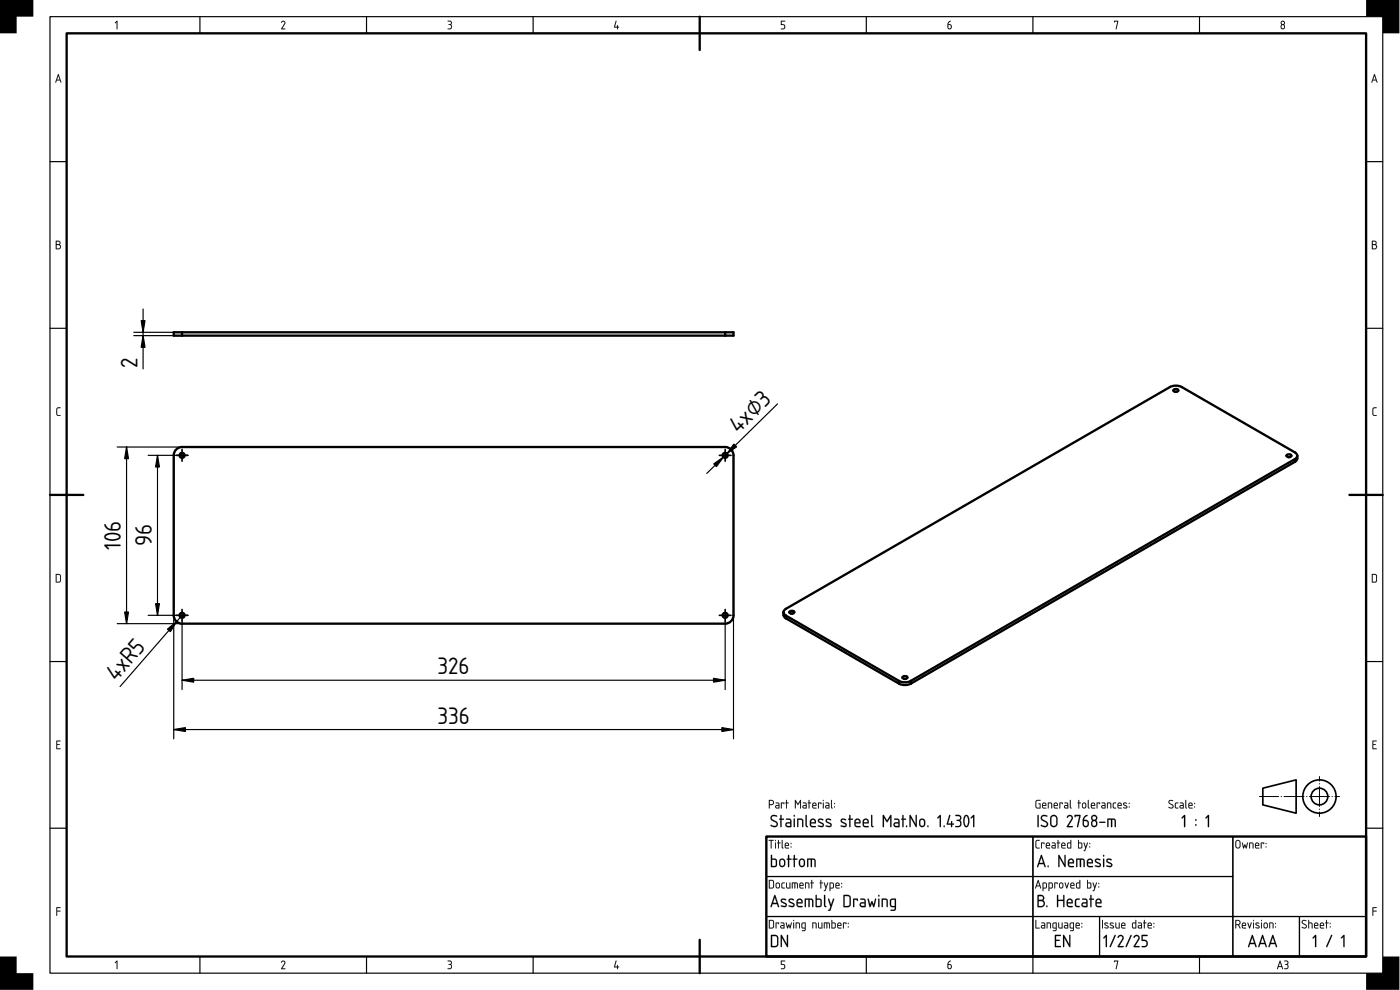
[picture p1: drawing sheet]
<svg xmlns="http://www.w3.org/2000/svg" width="420mm" height="297mm" viewBox="0 0 420 297" stroke-linecap="round" stroke-linejoin="round" font-family="sans-serif">
<defs><g id="words">
<g font-size="6.7">
<text x="41.2" y="110.3" transform="rotate(-90 41.2 110.3)">2</text>
<text x="221.6" y="130.2" transform="rotate(-44 221.6 130.2)">4x⌀3</text>
<text x="36.3" y="165" transform="rotate(-90 36.3 165)">106</text>
<text x="45.5" y="164" transform="rotate(-90 45.5 164)">96</text>
<text x="131.3" y="202.4">326</text>
<text x="35" y="204.5" transform="rotate(-49 35 204.5)">4xR5</text>
<text x="131.3" y="217.2">336</text>
</g>
</g></defs>
<g fill="none" stroke="#000" stroke-width=".7">
<path d="M20 10h390v277h-390zM210 5v10M52.1 99.7h168v1h-168zM54.6 99.7v1M217.6 99.7v1M352.2 117a.77 .77 0 0 1 .8-.3 .77 .77 0 0 1 .6 .6 .77 .77 0 0 1-.8 .3 .77 .77 0 0 1-.6-.6zM352.6 117.6h.5M53.1 134.7l1.5-.6h163a2.5 2.5 0 0 1 2.5 2.5v48a2.5 2.5 0 0 1-2.5 2.5h-163a2.5 2.5 0 0 1-2.5-2.5v-48a2.5 2.5 0 0 1 1-1.9zM386.1 136.6a.77 .77 0 0 1 .8-.3 .77 .77 0 0 1 .6 .6 .77 .77 0 0 1-.8 .3 .77 .77 0 0 1-.6-.6zM386.6 137.2h.5M388.6 138.6l-115.3 66.5M388.6 137.8l-115.3 66.5"/>
<path d="M388.6 137.8v.8M389.3 136.7a1.53 1.53 0 0 1-.7 1.9M389.3 136.7l-.2 .6-.5 .5M389.3 136.7l-.2-.5-.5-.5-33.9-19.6-1.2-.3-1.8 .1-115.8 66.8-.6 .4-.2 .6M15 148.5h10M405 148.5h10M235.1 183.7a1.53 1.53 0 0 0 .8 1.8M235.1 183.7l.2 .5 .6 .5M235.9 185.5l33.9 19.6M235.9 184.7l33.9 19.6M235.9 184.7v.8M236.9 183.5a.77 .77 0 0 1 .8-.3 .77 .77 0 0 1 .6 .7 .77 .77 0 0 1-.8 .3 .77 .77 0 0 1-.6-.7z"/>
<path d="M237.4 184.1h.5M269.8 205.1l1.8 .4 1.7-.4M269.8 204.3l1.8 .4 1.7-.4M269.8 204.3v.8M270.9 203.1a.77 .77 0 0 1 .8-.3 .77 .77 0 0 1 .6 .7 .77 .77 0 0 1-.8 .3 .77 .77 0 0 1-.6-.7zM271.3 203.7h.5M273.3 204.3v.8M230 251h180v36h-180zM210 282v10"/>
<circle cx="54.6" cy="136.6" r=".75"/>
<circle cx="217.6" cy="136.6" r=".75"/>
<circle cx="54.6" cy="184.6" r=".75"/>
<circle cx="217.6" cy="184.6" r=".75"/>
</g>
<g fill="none" stroke="#000" stroke-width=".35">
<path d="M15 5h400v287h-400zM60 5v5M110 5v5M160 5v5M260 5v5M310 5v5M360 5v5M15 48.5h5M410 48.5h5M15 98.5h5M40.1 99.7h14.5M42.9 92.7v18"/>
<path d="M410 98.5h5M40.1 100.7h14.5M35.2 134.1h19.4M38 134.1v53M44.5 136.6h11.9M47.3 136.6v48M52.1 136.6v85.1M220.1 136.6v85.1M233.3 121.2l-21.2 20.9M15 198.5h5M35.2 187.1h19.4M44.5 184.6h11.9"/>
<path d="M54.6 184.6l-18.6 21.4M54.6 186.4v20.5M217.6 186.4v20.5M410 198.5h5M52.1 218.9h168M54.6 204.1h163M15 248.5h5M230 251h80v12h-80zM310 251h60v12h-60zM370 251h40v24h-40zM410 248.5h5M230 275h80v12h-80z"/>
<path d="M230 263h80v12h-80zM310 275h20v12h-20zM310 263h60v12h-60zM330 275h40v12h-40zM370 275h20v12h-20zM390 275h20v12h-20zM60 287v5M110 287v5M160 287v5M260 287v5M310 287v5M360 287v5"/>
</g>
<g fill="#000">
<path d="M0 0h10v5h-5v5h-5zM35 6.3l.3 .1-.2 2.4-.1-2.2-.3 .4-.2-.1zM84.5 6.5a.64 .64 0 0 1 .9-.2 .64 .64 0 0 1 .1 .9l-.8 1.4h.8l.1 .2h-1.2l.9-1.7a.44 .44 0 0 0-.2-.6 .44 .44 0 0 0-.6 .4zM134.4 6.2h.1a.73 .73 0 0 1 .9 .2 .73 .73 0 0 1-.1 1 .78 .78 0 0 1 .2 1.1 .78 .78 0 0 1-1.1 .1 .66 .66 0 0 0 1-.5 .66 .66 0 0 0-.8-.7 .52 .52 0 0 0 .6-.2 .52 .52 0 0 0-.1-.7l-.7-.1zM184.8 6.2l.2 .2-.5 1.6h.7l.1-.5 .1 .5 .4 .2-.4 .1-.1 .5-.1-.5-.9-.1zM234.4 6.3h1.2l-1 .2v.8a.8 .8 0 0 1 1 .5 .8 .8 0 0 1-.6 1l-.6-.1 .6-.1a.54 .54 0 0 0 .4-.6 .54 .54 0 0 0-.5-.5h-.5zM334.4 6.2l1.2 .1-.6 2.5 .3-2.3h-.7l-.2 .2zM410 0h10v10h-5v-5h-5zM17.1 122.4l1-.2v.2l-.9 .3-.1 1.5 .3 .3h.7l.1 .3h-.9l-.4-.4v-1.6zM412.1 122.4l1-.2v.2l-.9 .3-.1 1.5 .3 .3h.6l.1 .3h-.8l-.4-.4v-1.6zM16.9 222.2h1.3l-.2 .3h-.9v.7l.8 .2-.8 .1v1h1l.1 .3h-1.3zM411.9 222.2h1.2l-.1 .3h-.9v.7l.8 .2-.8 .1v1h.9l.1 .3h-1.2z"/>
<path d="M16.9 272.2l1.3 .1-1 .1v.8l1 .2-1 .1-.2 1.3zM411.9 272.2l1.3 .1-1.1 .1v.8l1.1 .2-1.1 .1-.1 1.3zM0 287h5v5h5v5h-10zM35 288.3l.3 .1-.2 2.4-.1-2.2-.3 .4-.2-.2zM84.5 288.4a.64 .64 0 0 1 .9-.1 .64 .64 0 0 1 .1 .9l-.8 1.3h.8l.1 .3h-1.2l.9-1.7a.44 .44 0 0 0-.2-.7 .44 .44 0 0 0-.6 .4zM134.4 288.2h.1a.73 .73 0 0 1 .9 .2 .73 .73 0 0 1-.1 1 .78 .78 0 0 1 .2 1.1 .78 .78 0 0 1-1.1 .1 .66 .66 0 0 0 1-.5 .66 .66 0 0 0-.8-.7 .52 .52 0 0 0 .6-.3 .52 .52 0 0 0-.1-.6l-.7-.1zM184.8 288.2l.2 .1-.5 1.7h.7l.1-.5 .1 .5 .4 .2-.4 .1-.1 .5-.1-.5-.9-.1zM234.4 288.2l1.2 .1-1 .2v.7a.8 .8 0 0 1 1 .6 .8 .8 0 0 1-.6 1l-.6-.1 .6-.2a.54 .54 0 0 0 .4-.5 .54 .54 0 0 0-.5-.5h-.5zM334.4 288.2l1.2 .1-.6 2.5 .3-2.3h-.7l-.2 .2zM415 287h5v10h-10v-5h5z"/>
<path d="M35 6.3l.3 .1-.2 2.4-.1-2.2-.3 .4-.2-.1zM35 6.3l-.5 .6h.2l.3-.3 .1 2.2 .1-2.4z"/>
<path d="M84.5 6.4l.7-.2 .4 .4-.1 .6-.8 1.3h.8l.1 .3h-1.2l1-1.9-.4-.4-.6 .3zM84.6 6.3l-.2 .4h.2a.41 .41 0 0 1 .6-.2 .41 .41 0 0 1 .1 .6l-.9 1.7h1.2l-.1-.2h-.8l.8-1.4a.63 .63 0 0 0-.1-.8 .63 .63 0 0 0-.8-.1z"/>
<path d="M134.4 6.2l1 .2a.62 .62 0 0 1-.1 1h.1a.84 .84 0 0 1 .1 1.2 .84 .84 0 0 1-1.2 .1l1-.3a.6 .6 0 0 0 0-.7 .6 .6 0 0 0-.7-.2v-.1a.59 .59 0 0 0 .7-.8l-.9-.2zM134.4 6.3v.1l.9 .2v.5l-.7 .3 .7 .2a.68 .68 0 0 1-.1 .9 .68 .68 0 0 1-.8 .1 .77 .77 0 0 0 1.1-.1 .77 .77 0 0 0-.2-1.1 .73 .73 0 0 0 .1-1 .73 .73 0 0 0-1-.1z"/>
<path d="M184.8 6.2l.2 .2-.5 1.6h.7l.1-.5 .1 .5 .4 .2-.4 .1-.1 .5-.1-.5-1-.1zM184.8 6.2l-.5 2 .9 .1 .1 .5 .1-.5 .4-.1-.4-.2v-.4h-.2v.4h-.7l.5-1.6z"/>
<path d="M234.4 6.2l1.3 .1-1.1 .2v.8h.6l.4 .4-.1 .9-.5 .2-.7-.1 .7-.2a.52 .52 0 0 0 .4-.5 .52 .52 0 0 0-.5-.5h-.5zM234.4 6.3v1.2l.9 .1 .1 .6-.2 .3-.8 .2 .6 .1a.79 .79 0 0 0 .6-1 .79 .79 0 0 0-1-.5v-.9l1-.1z"/>
<path d="M284.6 6.6l.7-.3-.7 1a.74 .74 0 0 1 1 .2 .74 .74 0 0 1-.2 1 .74 .74 0 0 1-1-.1v-1.3zM284.6 7.5v.7a.4 .4 0 0 0 .4 .4 .4 .4 0 0 0 .4-.4l-.1-.6z"/>
<path d="M284.6 6.6l.8-.4-.8 1 .7 .1 .3 .4v.7l-.5 .4-.4-.1-.3-.3v-1.3zM284.6 6.6l-.2 .5v1.1a.7 .7 0 0 0 1 .4 .7 .7 0 0 0 .1-1.1l-.9-.2 .7-1zM284.6 7.5l.1 1 .6-.1a.59 .59 0 0 0-.3-.9zM284.6 7.5l.7 .1a.51 .51 0 0 1 .1 .7 .51 .51 0 0 1-.7 .2z"/>
<path d="M334.3 6.2l1.3 .1-.6 2.5-.2-.1 .5-2.2h-.7l-.2 .2zM334.4 6.3v.4l.1-.2h.9l-.4 2.3 .6-2.5z"/>
<path d="M384.5 8a.5 .5 0 0 0 1 0 .5 .5 0 0 0-1 0zM384.6 6.9a.4 .4 0 0 0 .8 0 .4 .4 0 0 0-.8 0zM384.6 6.4a.65 .65 0 0 1 .9 .1 .65 .65 0 0 1-.1 .9 .76 .76 0 0 1 .2 1.1 .76 .76 0 0 1-1.2 0 .76 .76 0 0 1 .2-1.1l-.3-.6z"/>
<path d="M384.7 7.6a.56 .56 0 0 0 .3 .9l.3-.1a.5 .5 0 0 0 0-.6 .5 .5 0 0 0-.6-.2zM384.4 8a.51 .51 0 0 1 1 0 .51 .51 0 0 1-1 0zM384.6 6.9a.4 .4 0 0 0 .8 0 .4 .4 0 0 0-.8 0zM384.6 6.9a.41 .41 0 0 1 .8 0 .41 .41 0 0 1-.8 0zM384.6 6.3a.66 .66 0 0 1 .9 .1 .66 .66 0 0 1-.1 1 .77 .77 0 0 1 .2 1.1 .77 .77 0 0 1-1.2 0 .77 .77 0 0 1 .2-1.1l-.3-.6zM384.6 6.4a.66 .66 0 0 0 0 1 .94 .94 0 0 0 0 1.2h.8a.93 .93 0 0 0-.1-1.2 .66 .66 0 0 0 0-1.1z"/>
<path d="M17.4 22.2l.2 .1 .8 2.3-.1 .2-.3-.7h-1l-.2 .7-.2-.1zM17.4 22.3l-.8 2.4h.2l.2-.6h1l.3 .7zM17.5 22.7l-.4 1.2h.8zM17.5 22.7l.4 1.2h-.8z"/>
<path d="M17.4 22.2l.2 .1 .8 2.3-.1 .2-.3-.7h-1l-.2 .7-.2-.1zM17.5 22.7l-.4 1.2h.8z"/>
<path d="M412.4 22.2l.2 .1 .8 2.3-.1 .2-.3-.7h-1l-.2 .7-.2-.1zM412.4 22.3l-.8 2.4h.2l.2-.6h1l.3 .7zM412.5 22.7l-.4 1.2h.8zM412.5 22.7l.4 1.2h-.8z"/>
<path d="M412.4 22.2l.2 .1 .8 2.3-.1 .2-.3-.7h-1l-.2 .7-.2-.1zM412.5 22.7l-.4 1.2h.8z"/>
<path d="M16.8 72.3l.6-.1a.65 .65 0 0 1 .7 .4 .65 .65 0 0 1-.2 .8 .77 .77 0 0 1 .4 .8 .77 .77 0 0 1-.7 .6h-.8zM17 73.5v1.1h.5a.52 .52 0 0 0 .5-.6 .52 .52 0 0 0-.5-.5zM17 72.5v.8h.5a.39 .39 0 0 0 .4-.4 .39 .39 0 0 0-.4-.4z"/>
<path d="M16.8 72.2l1.1 .1a.62 .62 0 0 1 0 1.1 .78 .78 0 0 1 .4 .8 .78 .78 0 0 1-.7 .6h-.8zM16.8 72.3v2.4l.8 .1a.76 .76 0 0 0 .7-.6 .76 .76 0 0 0-.4-.8 .63 .63 0 0 0 .2-.8 .63 .63 0 0 0-.7-.4zM17 73.5v1.1l.9-.2v-.7zM17 73.5h.5a.54 .54 0 0 1 .6 .5 .54 .54 0 0 1-.6 .6h-.5zM17 72.5v.8l.5-.1a.37 .37 0 0 0 .4-.3 .37 .37 0 0 0-.4-.4zM17 72.5h.5a.41 .41 0 0 1 .4 .4 .41 .41 0 0 1-.4 .4h-.5z"/>
<path d="M411.8 72.3l.6-.1a.65 .65 0 0 1 .7 .4 .65 .65 0 0 1-.2 .8 .77 .77 0 0 1 .4 .8 .77 .77 0 0 1-.7 .6h-.8zM412 73.5v1.1h.5a.52 .52 0 0 0 .5-.6 .52 .52 0 0 0-.5-.5zM412 72.5v.8h.5a.39 .39 0 0 0 .4-.4 .39 .39 0 0 0-.4-.4z"/>
<path d="M411.8 72.2l1.1 .1a.62 .62 0 0 1 0 1.1 .78 .78 0 0 1 .4 .8 .78 .78 0 0 1-.7 .6h-.9zM411.8 72.3v2.4l.8 .1a.76 .76 0 0 0 .7-.6 .76 .76 0 0 0-.4-.8 .63 .63 0 0 0 .2-.8 .63 .63 0 0 0-.7-.4zM412 73.5v1.1l.9-.2v-.7zM412 73.5h.5a.54 .54 0 0 1 .5 .5 .54 .54 0 0 1-.5 .6h-.5zM412 72.5v.8l.5-.1a.37 .37 0 0 0 .4-.3 .37 .37 0 0 0-.4-.4zM412 72.5h.5a.41 .41 0 0 1 .4 .4 .41 .41 0 0 1-.4 .4h-.5z"/>
<path d="M17.1 122.4l1.1-.2v.2l-1 .3v1.5l.1 .2 .9 .2v.2h-.9l-.4-.3v-1.7zM17.1 122.4l-.2 .4v1.6l.4 .3h.8v-.1l-.7-.1-.3-.3 .1-1.5 .9-.3v-.2z"/>
<path d="M412.1 122.4l1-.2v.2l-.9 .3v1.5v.2l1 .2v.2h-.9l-.4-.3v-1.7zM412.1 122.4l-.2 .4v1.6l.4 .3h.8l-.1-.1-.7-.1-.2-.3v-1.5l1-.3v-.2z"/>
<path d="M17 172.5v2h.8l.2-.4v-1.4l-.2-.2zM16.8 172.2h1l.5 .5v1.6l-.5 .5h-1z"/>
<path d="M17 172.5v2h.8l.2-.4v-1.4l-.2-.2zM17 172.4l.8 .1 .2 .2v1.4l-.2 .4-.8 .1zM16.8 172.2h1l.5 .5v1.7l-.5 .4h-1.1zM16.8 172.3v2.4h1.1l.4-.5-.1-1.7-.4-.2z"/>
<path d="M412 172.5v2h.8l.2-.4v-1.4l-.2-.2zM411.7 172.2h1.1l.4 .5v1.6l-.4 .5h-1.1z"/>
<path d="M412 172.5v2h.8l.2-.4v-1.4l-.2-.2zM411.9 172.4l.9 .1 .2 .2v1.4l-.2 .4-.9 .1zM411.7 172.2h1.1l.5 .5v1.7l-.5 .4h-1.1zM411.8 172.3v2.4h1.1l.3-.5v-1.7l-.4-.2z"/>
<path d="M16.9 222.2h1.3l-.2 .3h-.9v.7l.8 .2-.8 .1v1h1l.1 .3h-1.3zM16.9 222.2v2.5h1.2v-.1h-1v-1.1l.8-.1-.8-.1v-.9h.9l.1-.2z"/>
<path d="M411.9 222.2h1.2l-.1 .3h-.9v.7l.8 .2-.8 .1v1h.9l.1 .3h-1.2zM411.9 222.2v2.5h1.2l-.1-.1h-.9v-1.1l.8-.1-.8-.1v-.9h.9l.1-.2z"/>
<path d="M230.7 252l1.5 .1-.6 .1-.2 2.4-.1-2.4h-.6zM230.7 252v.2h.6l.1 2.4 .1-2.4 .7-.1zM232.6 252.8l.3 .1-.1 1.7zM232.7 252.8l.1 1.8 .1-1.7zM232.6 252.2a.2 .2 0 0 1 .4 0 .2 .2 0 0 1-.4 0zM232.7 252l.1 .3zM233.5 252l.3 .1-.1 .7 .6 .1-.6 .1-.1 1.6-.1-1.6-.3-.1 .3-.1zM233.5 252.1v.7l-.2 .1 .2 .1 .1 1.6 .1-1.6 .5-.1-.5-.1v-.7zM234.6 252l.3 .1v2l.2 .4-.1 .1-.4-.4zM234.7 252.1l-.1 2.1 .4 .4-.2-2.5zM235.9 253.2l-.1 .4h.7l-.2-.5zM235.8 253.2a.42 .42 0 0 1 .6-.1 .42 .42 0 0 1 .1 .5h-.8zM235.7 252.9a.66 .66 0 0 1 .9 0 .66 .66 0 0 1 .1 .9h-.9l.1 .5 .9 .2-.8 .1a1.08 1.08 0 0 1-.3-1.7zM235.7 253l-.2 .4 .2 1 1.1 .1v-.1l-.9-.1-.2-.3v-.2h1.1l-.2-.8-.4-.2zM237.3 254h.2v.3h-.2zM237.3 254l.2 .2zM237.3 252.9h.2v.3h-.2zM237.3 253l.2 .2z"/>
<path d="M230.7 252l1.5 .1-.6 .1-.2 2.4-.1-2.4h-.6zM232.7 252.8l.2 .1-.1 1.7zM232.6 252.2a.2 .2 0 0 1 .4 0 .2 .2 0 0 1-.4 0zM233.5 252l.2 .1v.7l.6 .1-.6 .1-.1 1.6-.1-1.6-.3-.1 .3-.1zM234.6 252l.3 .1 .1 2.5-.4-.4zM235.9 253.2l-.1 .4h.7l-.2-.5zM235.7 252.9a.64 .64 0 0 1 .9 0 .64 .64 0 0 1 .1 .9h-.9l.1 .5 .9 .2-.8 .1a1.06 1.06 0 0 1-.3-1.7zM237.3 254h.2v.3h-.2zM237.3 252.9h.2v.3h-.2z"/>
<path d="M231 240.3v1h.6a.52 .52 0 0 0 .4-.6 .52 .52 0 0 0-.5-.4zM230.8 240h.7a.77 .77 0 0 1 .8 .8 .77 .77 0 0 1-.7 .8h-.6v.8l-.2 .1zM233 241.9l.1 .4h.6v-.5zM232.8 240.8h.8l.3 .5v1.2l-.8 .1a.52 .52 0 0 1-.5-.5 .52 .52 0 0 1 .5-.5h.6l-.1-.4-.8-.2zM234.4 240.8l1 .1-.1 .4-.1-.3h-.6l-.1 1.6zM236 240l.2 .1v.7l.5 .1-.5 .1-.1 1.6-.2-1.6-.2-.1 .2-.1zM238.6 240l.9 1.2 .8-1.2v2.5l-.2-.1v-1.8l-.6 1-.7-1v1.8l-.2 .2zM241.1 241.9l.1 .4h.6v-.5zM241 240.8h.8l.3 .5v1.2l-.8 .1a.52 .52 0 0 1-.5-.5 .52 .52 0 0 1 .5-.5h.5v-.4l-.8-.2zM242.7 240l.2 .1v.7l.6 .1-.6 .1-.1 1.6-.1-1.6-.3-.1 .3-.1zM244.1 241.2l-.1 .4h.8l-.2-.5zM244 240.9a.64 .64 0 0 1 .8 0 .64 .64 0 0 1 .1 .9h-.9l.1 .5 .9 .2-.7 .1a1.06 1.06 0 0 1-.3-1.7zM245.5 240.8l1 .1-.1 .4-.1-.3h-.6l-.1 1.6zM247 240.8l.2 .1-.1 1.7zM246.9 240.2a.2 .2 0 0 1 .4 0 .2 .2 0 0 1-.4 0zM248 241.9v.4h.7v-.5zM247.8 240.8h.8l.3 .5v1.2l-.8 .1a.52 .52 0 0 1-.5-.5 .52 .52 0 0 1 .5-.5h.6l-.1-.4-.8-.2zM249.4 240l.3 .1 .1 2.5-.4-.4zM250.4 242h.2v.3h-.2zM250.4 240.9h.2v.3h-.2z"/>
<path d="M231 240.3v1h.6a.51 .51 0 0 0 .4-.6 .51 .51 0 0 0-.5-.4zM231 240.2h.5a.54 .54 0 0 1 .6 .5 .54 .54 0 0 1-.5 .6h-.6zM230.8 240h1l.3 .3a.78 .78 0 0 1 .1 .8 .78 .78 0 0 1-.6 .5h-.6v.8l-.2 .2zM230.8 240.1v2.4l.2-.1v-.9h.8l.3-.3a.75 .75 0 0 0-.6-1.2zM233 241.9l.1 .4h.6v-.5zM232.9 241.9l.8-.1v.6l-.7-.1zM232.8 240.8h.8l.3 .5v1.3h-.8a.54 .54 0 0 1-.5-.5 .54 .54 0 0 1 .5-.6l.6 .1-.1-.4-.8-.2zM232.8 240.8v.2l.9 .2v.4h-.6a.5 .5 0 0 0-.5 .5 .5 .5 0 0 0 .5 .5l.8-.1v-1.2l-.3-.5zM234.4 240.8l1 .1-.1 .4-.1-.3h-.6l-.1 1.6zM234.4 240.8l.1 1.8 .1-1.6h.6l.1 .3 .1-.4zM235.9 240l.3 .1v.7l.5 .1-.5 .1-.1 1.6-.2-1.6-.2-.1 .2-.1zM236 240.1l-.1 .7-.2 .1 .2 .1 .2 1.6 .1-1.6 .5-.1-.5-.1v-.7zM238.6 240l.2 .1 .7 1.1 .6-1.1 .3-.1v2.6l-.3-.2v-1.8l-.6 1-.7-1v1.8l-.2 .2zM238.6 240.1v2.4l.2-.1v-1.9l.7 1 .6-1v1.9l.2 .1v-2.4l-.8 1.1zM241.1 241.9l.1 .4h.6v-.5zM241.1 241.9l.8-.1v.6l-.8-.1zM241 240.8h.8l.3 .5v1.3h-.8a.54 .54 0 0 1-.5-.5 .54 .54 0 0 1 .5-.6l.5 .1v-.4l-.8-.2zM241 240.8v.2l.8 .2 .1 .4h-.6a.5 .5 0 0 0-.5 .5 .5 .5 0 0 0 .5 .5l.7-.1 .1-1.2-.3-.5zM242.7 240l.2 .1v.7l.6 .1-.6 .1-.1 1.6-.1-1.6-.3-.1 .3-.1zM242.7 240.1v.7l-.3 .1 .3 .1 .1 1.6 .1-1.6 .5-.1-.5-.1v-.7zM244.1 241.2l-.1 .4h.8l-.2-.5zM244.1 241.2a.42 .42 0 0 1 .5-.1 .42 .42 0 0 1 .2 .5h-.8zM244 240.9a.66 .66 0 0 1 .9 0 .66 .66 0 0 1 0 .9h-.9l.1 .5 1 .2-.8 .1a1.08 1.08 0 0 1-.3-1.7zM244 241l-.2 .4 .1 1 1.1 .1v-.1l-.9-.1-.1-.3v-.2h1l-.1-.8-.5-.2zM245.5 240.8l1 .1-.1 .4-.1-.3h-.6l-.1 1.6zM245.5 240.8l.1 1.8 .1-1.6h.6l.1 .3 .1-.4zM247 240.8l.2 .1-.1 1.7zM247 240.8l.1 1.8 .1-1.7zM246.9 240.2a.2 .2 0 0 1 .4 0 .2 .2 0 0 1-.4 0zM247 240l.2 .3zM248 241.9l.1 .4h.6v-.5zM247.9 241.9l.8-.1v.6l-.7-.1zM247.8 240.8h.8l.3 .5v1.3h-.8a.54 .54 0 0 1-.5-.5 .54 .54 0 0 1 .5-.6l.6 .1-.1-.4-.8-.2zM247.8 240.8v.2l.9 .2v.4h-.6a.5 .5 0 0 0-.5 .5 .5 .5 0 0 0 .5 .5l.8-.1v-1.2l-.3-.5zM249.4 240l.3 .1v2l.2 .4-.1 .1-.4-.4zM249.4 240.1v2.1l.4 .4-.2-2.5zM250.4 242h.2v.3h-.2zM250.4 242l.2 .2zM250.4 240.9h.2v.3h-.2zM250.4 241l.2 .2z"/>
<path d="M231.5 244.8a1.42 1.42 0 0 1 1.8 .1l-.3 .1a.71 .71 0 0 0-1-.1 .71 .71 0 0 0-.2 .9l1.1 .6a.93 .93 0 0 1 .2 1.6h.1a1.25 1.25 0 0 1-1.9-.5l1.4 .3 .4-.5-.2-.4-1.6-1-.1-.5zM231.5 244.8a.91 .91 0 0 0 .3 1.4l.9 .5a.64 .64 0 0 1 .3 1 .64 .64 0 0 1-1 .1l-.6-.3v.3a1.09 1.09 0 0 0 1.4 .4 1.09 1.09 0 0 0 .5-1.4l-1.6-1-.1-.4 .4-.5 1.1 .1 .1-.2-1.1-.3zM234.2 244.5l.4 .2v.9h.5l.2 .2-.7 .2v2l-.2 .2-.2-.2v-2l-.4-.2 .4-.2zM234.3 244.6l-.1 1-.3 .2 .3 .1 .2 2.3 .1-2.3 .8-.1-.8-.2v-.9zM236.2 247.2l-.1 .4 .2 .2h.8v-.7zM236.1 247.2l1.1-.2v.8l-1.1-.1zM235.9 245.6h1.1l.5 .6v1.9l-1.1 .1a.77 .77 0 0 1-.8-.8 .77 .77 0 0 1 .8-.7h.7v-.5l-1.2-.3zM235.9 245.7v.2l1.2 .3 .1 .5h-.8a.72 .72 0 0 0-.7 .7 .72 .72 0 0 0 .7 .8l1.1-.2v-1.8l-.5-.5zM238.2 245.6l.4 .2v2.2l-.2 .2-.2-.2zM238.3 245.7l.1 2.5 .1-2.4zM238.2 244.8a.26 .26 0 0 1 .5 0 .26 .26 0 0 1-.5 0zM238.3 244.6v.4h.2v-.4zM239.3 245.6h1.3l.5 .7v1.6l-.2 .3-.2-.3v-1.7l-1.1-.2v2l-.2 .2a3.7 3.7 0 0 1-.1-2.6zM239.3 245.7v2.4l.3-.1v-2.1h.8l.3 .3 .2 1.9 .1-.9a1.11 1.11 0 0 0-.6-1.6zM241.8 244.5l.3 .2v2.9l.3 .3a.39 .39 0 0 1-.5 .3 .39 .39 0 0 1-.2-.6zM241.8 244.6v3l.1 .4 .4 .2 .2-.2-.4-.4v-2.9zM243.5 246.2l-.1 .5h1.1l-.2-.6zM243.5 246.2a.59 .59 0 0 1 .8-.2 .59 .59 0 0 1 .2 .7h-1.1zM243.3 245.8h.1a.92 .92 0 0 1 1.2 0 .92 .92 0 0 1 .1 1.3h-1.3l.2 .7h1.1l.2 .2-.2 .2h-.9a.92 .92 0 0 1-.8-1.2l.1-.8zM243.4 245.9l-.3 .6 .2 1.5 .5 .2 1-.1v-.2l-1.2-.1-.2-.4v-.4h1.4l-.1-1.1-.7-.3zM245.6 245.8a1.2 1.2 0 0 1 1.5 .1l-.2 .2a.55 .55 0 0 0-.6-.2 .55 .55 0 0 0-.4 .5l1 .5a.68 .68 0 0 1 .4 .9 .68 .68 0 0 1-.9 .4l-1-.4 .2-.2 1.2 .2 .1-.3-1.3-.8-.2-.5zM245.6 245.8l-.1 .4 .1 .5 1.4 .8a1.28 1.28 0 0 1-1.5 .2l.1 .3 1.4 .1a.61 .61 0 0 0 .3-.6 .61 .61 0 0 0-.4-.5l-1.1-.6a.53 .53 0 0 1 .4-.5 .53 .53 0 0 1 .6 .2h.2v-.3l-.9-.2zM247.9 245.8a1.2 1.2 0 0 1 1.6 .1l-.3 .2a.55 .55 0 0 0-.6-.2 .55 .55 0 0 0-.4 .5l1 .5a.68 .68 0 0 1 .4 .9 .68 .68 0 0 1-.9 .4l-.9-.4 .1-.2 1.2 .2 .1-.3-1.3-.8-.1-.5zM248 245.8l-.2 .4 .2 .5 1.3 .8a.86 .86 0 0 1-1.4 .2v.3l1.4 .1a.61 .61 0 0 0 .3-.6 .61 .61 0 0 0-.4-.5l-1-.6a.53 .53 0 0 1 .3-.5 .53 .53 0 0 1 .6 .2h.3l-.1-.3-.9-.2zM252.4 245.8a1.2 1.2 0 0 1 1.6 .1l-.3 .2a.55 .55 0 0 0-.6-.2 .55 .55 0 0 0-.4 .5l1 .5a.68 .68 0 0 1 .4 .9 .68 .68 0 0 1-.9 .4l-.9-.4 .1-.2 1.2 .2 .1-.3-1.3-.8-.1-.5zM252.5 245.8l-.2 .4 .2 .5 1.3 .8a1.28 1.28 0 0 1-1.5 .2l.1 .3 1.4 .1a.61 .61 0 0 0 .3-.6 .61 .61 0 0 0-.4-.5l-1-.6a.53 .53 0 0 1 .3-.5 .53 .53 0 0 1 .6 .2h.3l-.1-.3-.9-.2zM254.9 244.5l.4 .2-.1 .9h.6l.2 .2-.8 .2 .1 2-.2 .2-.2-.2v-2l-.4-.2 .4-.2zM254.9 244.6v1l-.4 .2 .4 .1 .2 2.3 .1-2.3 .8-.1-.8-.2v-.9zM256.9 246.2l-.1 .5h1.1l-.2-.6zM256.9 246.2a.59 .59 0 0 1 .7-.2 .59 .59 0 0 1 .3 .7h-1.1zM256.7 245.8a.92 .92 0 0 1 1.3 0 .92 .92 0 0 1 .1 1.3h-1.3l.2 .7h1l.3 .2-.3 .2h-.9a.92 .92 0 0 1-.7-1.2v-.8zM256.8 245.9l-.4 .6 .2 1.5 .5 .2 1.1-.1v-.2l-1.3-.1-.1-.4v-.4h1.4l-.2-1.1-.7-.3zM259.4 246.2l-.1 .5h1.1l-.3-.6zM259.4 246.2a.59 .59 0 0 1 .7-.2 .59 .59 0 0 1 .3 .7h-1.2zM259.2 245.8a.94 .94 0 0 1 1.3 0 .94 .94 0 0 1 .1 1.3h-1.3l.1 .7h1.1l.3 .2-.3 .2h-.9a.92 .92 0 0 1-.7-1.2v-.8zM259.2 245.9l-.3 .6 .2 1.5 .5 .2 1.1-.1v-.2l-1.3-.1-.2-.4v-.4h1.5l-.2-1.1-.7-.3zM261.5 244.5l.3 .2v2.9l.3 .3a.39 .39 0 0 1-.5 .3 .39 .39 0 0 1-.2-.6zM261.5 244.6l-.1 3 .2 .4 .4 .2 .1-.2-.3-.4v-2.9zM265 244.5l.3 .1 .9 1.6 1-1.6 .3-.1v3.6l-.4-.2v-2.6l-.9 1.4-.9-1.4v2.7l-.3 .2zM265 244.6v3.5l.3-.1v-2.8l.9 1.5 1-1.5v2.7l.3 .2v-3.5h-.3l-1 1.6-.9-1.6zM268.6 247.2l-.1 .4 .2 .2h.9v-.7zM268.6 247.2l1-.2v.8l-1-.1zM268.4 245.6h1.1l.5 .6v1.9l-1.2 .1a.77 .77 0 0 1-.7-.8 .77 .77 0 0 1 .8-.7h.7v-.5l-1.2-.3zM268.4 245.7v.2l1.2 .3v.5h-.7a.72 .72 0 0 0-.7 .7 .72 .72 0 0 0 .6 .8l1.1-.2v-1.8l-.4-.5zM270.8 244.5l.4 .2v.9h.5l.2 .2-.7 .2v2l-.2 .2-.2-.2v-2l-.4-.2 .4-.2zM270.9 244.6l-.1 1-.3 .2 .3 .1 .2 2.3 .1-2.3 .8-.1-.8-.2v-.9zM271.9 247.9a.27 .27 0 0 1 .5 0 .27 .27 0 0 1-.5 0zM272 247.7v.4h.2v-.3zM273 244.5l.3 .1 1.5 2.7v-2.6l.3-.2v3.6h-.3l-1.5-2.7v2.6l-.3 .1zM273 244.6v3.5l.3-.1v-2.7l1.5 2.7 .3 .1v-3.5l-.3 .1v2.7l-1.5-2.8zM276.4 246.1l-.2 1.2a.58 .58 0 0 0 .9 .4l.2-.5-.1-1-.4-.2zM276.4 246.1l.4-.2 .3 .2 .2 1.1a.59 .59 0 0 1-.5 .6 .59 .59 0 0 1-.6-.5zM276.2 245.8a.92 .92 0 0 1 .9-.2 .92 .92 0 0 1 .6 .8l-.1 1.1-.4 .6h-.9l-.5-.8a1.39 1.39 0 0 1 .4-1.5zM276.2 245.8l-.3 .4v1.1a.89 .89 0 0 0 .8 .8 .89 .89 0 0 0 .9-.8v-1.1l-.2-.3-.7-.3zM278.3 247.9a.27 .27 0 0 1 .5 0 .27 .27 0 0 1-.5 0zM278.4 247.7v.4h.2v-.3zM282 244.6l.4 .1v3.3l-.2 .2-.2-.2v-2.9l-.5 .5-.2-.2zM282 244.6l-.7 .8 .3 .1 .4-.5 .2 3.2 .2-3.5zM283.2 247.9a.27 .27 0 0 1 .5 0 .27 .27 0 0 1-.5 0zM283.2 247.7v.4h.3v-.3zM284.9 244.5l.3 .2-.7 2.4h.9l.2-.8 .2 .8 .5 .2-.5 .1-.2 .8-.2-.8-1.1 .1-.2-.2zM284.9 244.5l-.8 2.8 1.3 .1 .2 .8 .1-.8 .6-.1-.6-.2v-.7h-.2l-.1 .7h-.9l.7-2.4zM286.7 244.5h1.2l.4 .3a.88 .88 0 0 1-.2 1.4l.1-.1a1.2 1.2 0 0 1 .2 1.7 1.2 1.2 0 0 1-1.7 .2l1.3-.4a.84 .84 0 0 0 .1-1 .84 .84 0 0 0-1-.3v-.3a.7 .7 0 0 0 .8-.1 .7 .7 0 0 0 .1-.9l-1.3-.2zM286.8 244.6v.2h.8a.56 .56 0 0 1 .6 .4 .56 .56 0 0 1-.2 .6l-.9 .3 .9 .4a.9 .9 0 0 1 0 1.2 .9 .9 0 0 1-1.1 .2l-.2 .1a1.15 1.15 0 0 0 1.6-.2 1.15 1.15 0 0 0-.2-1.6 1.01 1.01 0 0 0 .2-1.4 1.01 1.01 0 0 0-1.4-.3zM289.9 244.9l-.4 1.4a1.22 1.22 0 0 0 .6 1.5l.4-1v-.9l-.3-.9zM289.8 244.9a1.25 1.25 0 0 1 .8 1.6 1.18 1.18 0 0 1-.7 1.3l-.5-1.5zM289.6 244.6l.4-.1 .5 .2a2.91 2.91 0 0 1-.3 3.5l-.7-.3-.4-1.1 .1-1.3zM289.6 244.7a2.82 2.82 0 0 0 .2 3.4l.7-.2 .4-1.1v-.9a.98 .98 0 0 0-.3-1 .98 .98 0 0 0-1-.2zM292 244.6l.4 .1v3.3l-.2 .2-.2-.2 .1-2.9-.5 .5-.3-.2zM292 244.6l-.7 .8 .3 .1 .5-.5 .1 3.2 .2-3.5z"/>
<path d="M231.5 244.8a1.41 1.41 0 0 1 1.8 .1l-.3 .1a.73 .73 0 0 0-1-.1 .73 .73 0 0 0-.2 .9l1.1 .6a1.02 1.02 0 0 1 .3 1.5 1.02 1.02 0 0 1-1.6 .1l-.3-.3 .1-.2a.88 .88 0 0 0 1 .4 .88 .88 0 0 0 .6-.9l-1.6-1.1-.2-.5zM234.2 244.5l.4 .2v.9l.7 .2-.7 .2v2l-.2 .2-.2-.2v-2l-.4-.2 .4-.2zM236.1 247.2v.4l.2 .2h.8v-.7zM235.9 245.6h1.1l.5 .6v1.9l-1.1 .1a.74 .74 0 0 1-.7-.8 .74 .74 0 0 1 .7-.7h.7v-.5l-1.2-.3zM238.2 245.7l.4 .1v2.2l-.2 .2-.2-.2zM238.2 244.8a.25 .25 0 0 1 .5 0 .25 .25 0 0 1-.5 0zM239.3 245.6a1.44 1.44 0 0 1 1.8 .5v1.8l-.2 .3-.2-.3v-1.7l-.3-.2h-.8v2l-.2 .2-.2-.2zM241.8 244.6l.3 .1v2.9l.3 .3a.37 .37 0 0 1-.5 .3 .37 .37 0 0 1-.1-.6zM243.5 246.2l-.1 .5h1.1a.58 .58 0 0 0-.2-.7 .58 .58 0 0 0-.8 .2zM243.4 245.8a.92 .92 0 0 1 1.2 0 .92 .92 0 0 1 .1 1.3h-1.3l.2 .7 1.3 .2-1.1 .2a.89 .89 0 0 1-.8-1.2l.1-.8zM245.6 245.8a.97 .97 0 0 1 1.5 .3h-.2a.82 .82 0 0 0-1.1 .2l1.1 .6a.71 .71 0 0 1 .3 1 .71 .71 0 0 1-1 .2l-.7-.2 .2-.2a.65 .65 0 0 0 .7 .2 .65 .65 0 0 0 .5-.5l-1.3-.7-.2-.5zM248 245.8a.97 .97 0 0 1 1.4 .3h-.1a.82 .82 0 0 0-1.2 .2l1.1 .6a.71 .71 0 0 1 .3 1 .71 .71 0 0 1-1 .2l-.7-.2 .2-.2a.65 .65 0 0 0 .7 .2 .65 .65 0 0 0 .5-.5l-1.2-.7-.2-.5zM252.5 245.8a.97 .97 0 0 1 1.4 .3h-.1a.82 .82 0 0 0-1.2 .2l1.1 .6a.71 .71 0 0 1 .3 1 .71 .71 0 0 1-1 .2l-.7-.2 .2-.2a.65 .65 0 0 0 .7 .2 .65 .65 0 0 0 .5-.5l-1.2-.7-.2-.5zM254.9 244.5l.3 .2v.9l.8 .2-.8 .2v2l-.1 .2-.2-.2v-2l-.4-.2 .4-.2zM256.9 246.2l-.1 .5h1.1a.58 .58 0 0 0-.3-.7 .58 .58 0 0 0-.7 .2zM256.7 245.8a.92 .92 0 0 1 1.3 0 .92 .92 0 0 1 .1 1.3h-1.3l.1 .7 1.4 .2-1.2 .2a.89 .89 0 0 1-.7-1.2l.1-.8zM259.4 246.2l-.1 .5h1.1a.58 .58 0 0 0-.3-.7 .58 .58 0 0 0-.7 .2zM259.2 245.8a.92 .92 0 0 1 1.2 0 .92 .92 0 0 1 .2 1.3h-1.3l.1 .7 1.3 .2-1.1 .2a.89 .89 0 0 1-.7-1.2v-.8zM261.5 244.6l.3 .1v2.9l.3 .3a.37 .37 0 0 1-.5 .3 .37 .37 0 0 1-.2-.6zM265 244.6h.3l.9 1.6 1-1.6h.3v3.5l-.3-.2v-2.6l-1 1.4-.9-1.4v2.7l-.3 .1zM268.6 247.2l-.1 .4 .2 .2h.9v-.7zM268.4 245.6h1.1l.5 .6v1.9l-1.2 .1a.74 .74 0 0 1-.7-.8 .74 .74 0 0 1 .8-.7h.7v-.5l-1.2-.3zM270.9 244.5l.3 .2v.9l.7 .2-.7 .2v2l-.2 .2-.2-.2v-2l-.4-.2 .4-.2zM271.9 247.7h.3v.4h-.3zM273 244.5l.3 .1 1.5 2.7v-2.6l.3-.2v3.6l-.3-.1-1.5-2.6v2.6l-.3 .1zM276.4 246.1l-.2 1.2a.57 .57 0 0 0 .6 .5 .57 .57 0 0 0 .5-.6l-.2-1.1-.3-.2zM276.2 245.8a.92 .92 0 0 1 1.5 .6v.9a.91 .91 0 0 1-1 .9 .91 .91 0 0 1-.9-.9l.1-1.1zM278.3 247.7h.3v.4h-.3zM282 244.6l.4 .1v3.3l-.2 .2-.2-.2v-2.9l-.5 .5-.2-.2zM283.2 247.7h.3v.4h-.3zM284.9 244.5l.3 .2-.7 2.4h.9l.2-.8 .2 .8 .5 .2-.5 .1-.2 .8-.2-.8-1.3-.1zM286.7 244.5a1.07 1.07 0 0 1 1.5 .2 1.07 1.07 0 0 1-.1 1.5 1.18 1.18 0 0 1 .2 1.6 1.18 1.18 0 0 1-1.6 .2l.2-.2a.85 .85 0 0 0 1.3-.6 .85 .85 0 0 0-1.1-.9v-.3a.67 .67 0 0 0 .9-.2 .67 .67 0 0 0-.1-.9l-1.2-.1zM289.9 244.9l-.5 1.4 .4 1.5a1.13 1.13 0 0 0 .8-1.5 1.18 1.18 0 0 0-.7-1.4zM289.6 244.6a.84 .84 0 0 1 .9 .1 .84 .84 0 0 1 .3 .8l.1 1.1a1.29 1.29 0 0 1-1.1 1.6 2.82 2.82 0 0 1-.2-3.6zM292 244.6l.4 .1v3.3l-.2 .2-.2-.2v-2.9l-.5 .5-.2-.2z"/>
<path d="M231.7 258v1.8h.7a1.24 1.24 0 0 0 .3-1.7zM231.4 256.5l.3 .2v.9h1l.5 .5v1.6l-.4 .4-1.2 .1-.2-.2zM234.4 258.1l-.2 1.2a.57 .57 0 0 0 .6 .5 .57 .57 0 0 0 .5-.6l-.2-1.1-.3-.2zM234.2 257.8a.92 .92 0 0 1 1.5 .6v.9a.91 .91 0 0 1-1 .9 .91 .91 0 0 1-.9-.9l.1-1.1zM236.5 256.5l.3 .2v.9l.8 .2-.8 .2v2l-.1 .2-.2-.2v-2l-.4-.2 .4-.2zM238.3 256.5l.3 .2v.9l.7 .2-.7 .2v2l-.2 .2-.2-.2v-2l-.3-.2 .3-.2zM240.3 258.1l-.2 1.2a.57 .57 0 0 0 .6 .5 .57 .57 0 0 0 .5-.6l-.1-1.1-.4-.2zM240.1 257.8a.92 .92 0 0 1 1.5 .6v.9a.91 .91 0 0 1-.9 .9 .91 .91 0 0 1-.9-.9v-1.1zM242.3 257.6h.1a2.46 2.46 0 0 1 2.3 .3l.1 2.2-.4-.1-.1-1.9-.6-.1v2l-.2 .2-.2-.2v-2h-.7v2l-.2 .2-.2-.2z"/>
<path d="M231.7 258v1.8h.7a1.22 1.22 0 0 0 .3-1.7zM231.7 257.9h.7a1.1 1.1 0 0 1 .5 1.5l-.2 .4-1 .1zM231.4 256.5l.3 .2v.9h1l.4 .4 .1 1.7-.4 .4-1.2 .1-.3-.2zM231.4 256.6v3.4l1.4 .1 .3-.4v-1.6l-.4-.4-1-.1v-.9zM234.4 258.1l-.2 1.2a.58 .58 0 0 0 .9 .4l.2-.5-.1-1-.4-.2zM234.4 258.1l.4-.2 .3 .2 .2 1.1a.59 .59 0 0 1-.5 .6 .59 .59 0 0 1-.7-.5zM234.1 257.8h.1a.92 .92 0 0 1 .9-.2 .92 .92 0 0 1 .6 .8l-.1 1.1-.4 .6h-.9l-.5-.8a1.39 1.39 0 0 1 .3-1.5zM234.2 257.8l-.3 .4-.1 1.1a.89 .89 0 0 0 .9 .8 .89 .89 0 0 0 .9-.8v-1.1l-.2-.3-.7-.3zM236.5 256.5l.4 .2-.1 .9h.6l.2 .2-.8 .2 .1 2-.2 .2-.2-.2v-2l-.4-.2 .4-.2zM236.5 256.6v1l-.4 .2 .4 .1 .2 2.3 .1-2.3 .8-.1-.8-.2v-.9zM238.2 256.5l.4 .2v.9h.5l.2 .2-.7 .2v2l-.2 .2-.2-.2v-2l-.4-.2 .4-.2zM238.3 256.6l-.1 1-.3 .2 .3 .1 .2 2.3 .1-2.3 .8-.1-.8-.2v-.9zM240.3 258.1l-.2 1.2a.58 .58 0 0 0 .9 .4l.2-.5-.1-1-.4-.2zM240.3 258.1l.4-.2 .4 .2 .2 1.1a.59 .59 0 0 1-.6 .6 .59 .59 0 0 1-.6-.5zM240.1 257.8a.92 .92 0 0 1 .9-.2 .92 .92 0 0 1 .6 .8v1.1l-.5 .6h-.9l-.5-.8a1.39 1.39 0 0 1 .4-1.5zM240.1 257.8l-.3 .4v1.1a.89 .89 0 0 0 .9 .8 .89 .89 0 0 0 .9-.8l-.1-1.1-.2-.3-.7-.3zM242.3 257.6h1.7l.6 .2a3 3 0 0 1 .2 2.3l-.4-.1-.1-1.9-.6-.1v2l-.2 .2-.2-.2v-2h-.7v2l-.4 .1zM242.3 257.6v2.5l.2-.1v-2.1h.8v2.1l.2 .1 .2-2.2 .7 .1 .1 2 .2 .1a3 3 0 0 0-.2-2.3z"/>
<path d="M310.9 252.2l1.1-.2v.2l-1 .3v1.4l.2 .4h.7l.1 .3h-.8l-.4-.4-.1-1.6zM312.5 252.8l1 .1-.2 .4-.1-.3h-.5l-.2 1.6zM314.2 253.2l-.1 .4h.8l-.2-.5zM314.1 252.9a.64 .64 0 0 1 .8 0 .64 .64 0 0 1 .1 .9h-.9l.1 .5 .9 .2-.7 .1a1.06 1.06 0 0 1-.3-1.7zM315.9 253.9l.1 .4h.6v-.5zM315.7 252.8h.8l.3 .5v1.2l-.8 .1a.52 .52 0 0 1-.5-.5 .52 .52 0 0 1 .5-.5h.6v-.4l-.9-.2zM317.4 252l.3 .1v.7l.5 .1-.5 .1-.2 1.6-.1-1.6-.2-.1 .2-.1zM318.8 253.2l-.1 .4h.8l-.2-.5zM318.7 252.9a.64 .64 0 0 1 .9 0 .64 .64 0 0 1 .1 .9h-1l.2 .5 .9 .2-.8 .1a1.06 1.06 0 0 1-.3-1.7zM320.6 253.1l-.1 .1a.71 .71 0 0 0 .5 1.1h.3v-1.3zM320.3 253l1-.2v-.7l.2-.1v2.6h-1l-.2-.3zM323.8 253v1.3h.5a.91 .91 0 0 0 .2-1.2zM323.6 252l.2 .1v.7h.7l.3 .3v1l-.3 .5-1-.1zM325.2 252.8l.3 .1 .3 1.2 .4-1.2h.3l-.9 2.5-.4-.2 .3-.1 .2-.6zM327 254h.1v.3h-.1zM327 252.9h.1l.1 .3h-.2z"/>
<path d="M310.9 252.2l1.1-.2v.2l-1 .3v1.4l.1 .3 .9 .2v.2h-.8l-.4-.3-.1-1.7zM311 252.2l-.2 .4v1.6l.4 .3h.8l-.1-.1-.7-.1-.2-.4v-1.4l1-.3v-.2zM312.5 252.8l1 .1-.2 .4-.1-.3h-.5l-.2 1.6zM312.5 252.8v1.8l.2-1.6h.5l.1 .3 .1-.4zM314.2 253.2l-.1 .4h.8l-.2-.5zM314.2 253.2a.42 .42 0 0 1 .5-.1 .42 .42 0 0 1 .2 .5h-.8zM314.1 252.9a.65 .65 0 0 1 .9 0 .65 .65 0 0 1 0 .9h-.9l.1 .5 1 .2-.8 .1a1.08 1.08 0 0 1-.3-1.7zM314.1 253l-.2 .4 .1 1 1.1 .1v-.1l-.9-.1-.1-.3v-.2h1l-.1-.8-.5-.2zM315.9 253.9l.1 .4h.6v-.5zM315.8 253.9l.8-.1v.6l-.7-.1zM315.7 252.8h.8l.3 .5v1.3h-.8a.54 .54 0 0 1-.5-.5 .54 .54 0 0 1 .5-.6l.6 .1-.1-.4-.8-.2zM315.7 252.8v.2l.9 .2v.4h-.6a.5 .5 0 0 0-.4 .5 .5 .5 0 0 0 .4 .5l.8-.1v-1.2l-.3-.5zM317.4 252l.3 .1v.7l.5 .1-.5 .1-.2 1.6-.1-1.6-.3-.1 .3-.1zM317.5 252.1l-.1 .7-.2 .1 .2 .1 .1 1.6 .1-1.6 .6-.1-.6-.1v-.7zM318.8 253.2l-.1 .4h.8l-.2-.5zM318.8 253.2a.42 .42 0 0 1 .5-.1 .42 .42 0 0 1 .2 .5h-.8zM318.7 252.9a.66 .66 0 0 1 .9 0 .66 .66 0 0 1 .1 .9h-1l.2 .5 .9 .2-.8 .1a1.08 1.08 0 0 1-.3-1.7zM318.7 253l-.2 .4 .1 1 1.1 .1v-.1l-.9-.1-.1-.3v-.2h1l-.1-.8-.5-.2zM320.6 253.1l-.1 .1a.7 .7 0 0 0 .5 1.1h.3v-1.3zM320.6 253h.7v1.4h-.5a.78 .78 0 0 1-.2-1.4zM320.3 252.9l1-.1-.1-.7 .3-.1v2.6l-1.1-.1-.2-.4zM320.4 253l-.1 1.3 .3 .2h.9v-2.5l-.2 .1v.7zM323.8 253v1.3h.6l.1-1.1zM323.8 253h.5a.85 .85 0 0 1 .3 1.2l-.8 .2zM323.6 252l.2 .1v.7h.7l.3 .3v1.2l-.3 .3-1-.1zM323.6 252v2.5h.9l.3-.4v-1l-.3-.3h-.7v-.7zM325.2 252.8l.3 .1 .3 1.2 .4-1.2h.3l-.9 2.5-.4-.2 .3-.1 .2-.6zM325.3 252.8l.4 1.7-.2 .6-.3 .1 .4 .2 .9-2.5h-.3l-.4 1.2zM326.9 254h.3v.3h-.3zM327 254l.1 .2zM326.9 252.9h.3v.3h-.3zM327 253l.1 .2z"/>
<path d="M311.4 244.6l.3 .1v3.3l-.2 .2-.1-.2zM312.6 244.8a1.41 1.41 0 0 1 1.8 .1l-.3 .1a.73 .73 0 0 0-1-.1 .73 .73 0 0 0-.2 .9l1.1 .6a1.02 1.02 0 0 1 .3 1.5 1.02 1.02 0 0 1-1.6 .1l-.3-.3 .1-.2a.88 .88 0 0 0 1 .4 .88 .88 0 0 0 .6-.9l-1.6-1.1-.2-.5zM315.8 245l-.3 .6v1.6a.75 .75 0 0 0 .8 .6 .75 .75 0 0 0 .7-.7v-1.5a.75 .75 0 0 0-.4-.7 .75 .75 0 0 0-.8 .1zM315.5 244.8a1.11 1.11 0 0 1 1.2-.2 1.11 1.11 0 0 1 .7 1v1.5a1.1 1.1 0 0 1-1.1 1.1 1.1 1.1 0 0 1-1.1-1.1v-1.8zM320.4 244.8a.92 .92 0 0 1 1.3-.1 .92 .92 0 0 1 .1 1.2l-1.2 1.9h1.2l.1 .4h-1.7l1.3-2.4a.63 .63 0 0 0-.3-.9 .63 .63 0 0 0-.9 .5l-.2-.2zM322.5 244.5h1.6l.2 .2-.9 3.5-.2-.2 .7-3.1h-1.1l-.2 .3zM325.4 245l1-.4v.2l-.9 .6-.2 .6a1.1 1.1 0 0 1 1.5 1 1.1 1.1 0 0 1-1.4 1.1l-.5-.7 .1-1.6zM325.3 246.3v1a.57 .57 0 0 0 .6 .5 .57 .57 0 0 0 .5-.5l-.1-.8zM327.7 247a.7 .7 0 0 0 1.4 0 .7 .7 0 0 0-1.4 0zM327.8 245.4a.6 .6 0 0 0 1.2 0 .6 .6 0 0 0-1.2 0zM327.8 244.7a.93 .93 0 0 1 1.3 .1 .93 .93 0 0 1-.2 1.4 1.09 1.09 0 0 1 .3 1.6 1.09 1.09 0 0 1-1.7 0 1.09 1.09 0 0 1 .3-1.6l-.3-.8zM330 246.6h1.6l.2 .1-1.7 .2zM332.4 245.6h.1a2.46 2.46 0 0 1 2.3 .3v2.2l-.3-.1-.1-1.9-.6-.1v2l-.2 .2-.2-.2v-2h-.7v2l-.2 .2-.2-.2z"/>
<path d="M311.4 244.5l.4 .2v3.3l-.3 .2-.2-.2zM311.4 244.6v3.4l.1 .2 .2-.2v-3.3zM312.6 244.8a1.42 1.42 0 0 1 1.8 .1l-.3 .1a.71 .71 0 0 0-1-.1 .71 .71 0 0 0-.2 .9l1.1 .6a.93 .93 0 0 1 .2 1.6h.1a1.25 1.25 0 0 1-1.9-.5l1.4 .3 .4-.5-.2-.4-1.6-1-.1-.5zM312.6 244.8a.91 .91 0 0 0 .3 1.4l.9 .5a.64 .64 0 0 1 .3 1 .64 .64 0 0 1-1 .1l-.6-.3v.3a1.09 1.09 0 0 0 1.4 .4 1.09 1.09 0 0 0 .5-1.4l-1.6-1-.1-.4 .4-.5 1.1 .1 .1-.2-1.1-.3zM315.8 245.1l-.3 .5v1.6l.4 .5 .5 .1 .5-.3 .1-1.9a.73 .73 0 0 0-.4-.7 .73 .73 0 0 0-.8 .2zM315.7 245l.7-.1 .5 .3 .1 1.9a.77 .77 0 0 1-.7 .8 .77 .77 0 0 1-.8-.7v-1.6zM315.5 244.8l.8-.3 .7 .3 .3 .5 .1 1.8a1.13 1.13 0 0 1-1.1 1.1 1.13 1.13 0 0 1-1.2-1.1l.1-1.8zM315.5 244.8l-.3 .7v1.6l.3 .8a1.18 1.18 0 0 0 1.5 0l.3-.5v-1.8a1.1 1.1 0 0 0-.6-1 1.1 1.1 0 0 0-1.2 .2zM320.4 244.8a.92 .92 0 0 1 1.4 .1l.1 .9-1.3 2h1.2l.1 .4h-1.7v-.3l1.3-2.1v-.8a.72 .72 0 0 0-1.2 .4l-.2-.2zM320.5 244.7l-.3 .5 .3 .1a.59 .59 0 0 1 .9-.4 .59 .59 0 0 1 .1 .9l-1.3 2.3h1.7l-.1-.2h-1.2l1.2-2a.94 .94 0 0 0-.5-1.3zM322.5 244.5h1.6l.2 .2-.9 3.5-.2-.2 .7-3.1h-1.1l-.2 .3-.2-.2zM322.5 244.6l.1 .6 .2-.4h1.1l-.7 3.2 .2 .2 .9-3.5zM325.3 245l1.1-.5v.3l-.7 .4-.4 .8h.8l.6 .5 .1 .9-.3 .6a.89 .89 0 0 1-1.3-.1l-.3-.3v-1.5zM325.4 245l-.4 .8v1.6a.96 .96 0 0 0 1.3 .7 .96 .96 0 0 0 .4-1.4 1.16 1.16 0 0 0-1.4-.7l.2-.6 .8-.6v-.2zM325.3 246.3l.2 1.4h.8a.84 .84 0 0 0-.4-1.3zM325.3 246.3l1 .2a.74 .74 0 0 1 .2 1 .74 .74 0 0 1-1 .2zM328 246.5a.79 .79 0 0 0 .4 1.3l.4-.1a.71 .71 0 0 0 .1-1 .71 .71 0 0 0-.9-.2zM328 246.5l.4-.2 .4 .2a.74 .74 0 0 1 .2 1 .74 .74 0 0 1-1 .2l-.2-.4zM327.8 245.4a.55 .55 0 0 0 1.1 0 .55 .55 0 0 0-1.1 0zM327.8 245.4a.6 .6 0 0 1 1.2 0 .6 .6 0 0 1-1.2 0zM327.8 244.7a.94 .94 0 0 1 1.3 .1 .94 .94 0 0 1-.2 1.4 1.09 1.09 0 0 1 .4 1.5 1.09 1.09 0 0 1-1.6 .3 1.09 1.09 0 0 1-.1-1.6l.2-.2-.4-.8zM327.8 244.7a.94 .94 0 0 0 .1 1.5 1.34 1.34 0 0 0-.1 1.8l.6 .2 .6-.2a1.32 1.32 0 0 0-.1-1.8 .94 .94 0 0 0-.1-1.6zM329.9 246.6l1.7-.1 .2 .2-.2 .2h-1.5zM330 246.6l.1 .3 1.6-.2-.1-.1zM332.4 245.6h1.7l.6 .2a3 3 0 0 1 .2 2.3l-.4-.1-.1-1.9-.6-.1v2l-.2 .2-.2-.2v-2h-.7v2l-.4 .1zM332.4 245.6v2.5l.2-.1v-2.1h.8v2.1l.2 .1 .2-2.2 .6 .1 .2 2 .2 .1a3 3 0 0 0-.2-2.3z"/>
<path d="M310.9 240.2l1.4-.2-.2 .3h-.8l-.3 .4v1.2l.2 .4h.8v-1l-.4-.1 .7-.1v1.5h-1.1l-.4-.3-.1-1.7zM311 240.2l-.2 .4v1.7l.5 .3 .9-.1 .1-1.4-.6 .1 .4 .1v1.1l-.9-.1-.2-.4v-1.2l.2-.4 .9-.1 .1-.2zM313.1 241.2l-.1 .4h.8l-.2-.5zM313.1 241.2a.42 .42 0 0 1 .5-.1 .42 .42 0 0 1 .2 .5h-.8zM313 240.9a.66 .66 0 0 1 .8 0 .66 .66 0 0 1 .1 .9h-.9l.1 .5 .9 .2-.7 .1a1.08 1.08 0 0 1-.3-1.7zM313 241l-.2 .4 .1 1 1.1 .1v-.1l-.9-.1-.1-.3v-.2h1l-.1-.8-.5-.2zM314.5 240.8l1.1 .1 .1 1.6-.2-.1-.1-1.3-.7-.1v1.4l-.2 .2zM314.5 240.8v1.7l.2-.1v-1.4l.8 .1v1.3l.2 .1a1.33 1.33 0 0 0-.4-1.7zM316.5 241.2v.4h.7l-.2-.5zM316.5 241.2a.42 .42 0 0 1 .6-.1 .42 .42 0 0 1 .1 .5h-.8zM316.4 240.9a.65 .65 0 0 1 .9 0 .65 .65 0 0 1 .1 .9h-.9l.1 .5 .9 .2-.8 .1a1.08 1.08 0 0 1-.3-1.7zM316.4 241l-.2 .4 .1 1 1.1 .1v-.1l-.8-.1-.2-.3v-.2h1l-.1-.8-.4-.2zM318 240.8l1 .1-.1 .4-.2-.3h-.5l-.1 1.6zM318 240.8l.1 1.8 .1-1.6h.5l.2 .3v-.4zM319.6 241.9l.1 .4h.6v-.5zM319.6 241.9l.8-.1v.6l-.8-.1zM319.5 240.8h.8l.3 .5v1.3h-.8a.54 .54 0 0 1-.5-.5 .54 .54 0 0 1 .5-.6l.5 .1v-.4l-.8-.2zM319.5 240.8v.2l.8 .2 .1 .4h-.6a.5 .5 0 0 0-.5 .5 .5 .5 0 0 0 .5 .5l.7-.1 .1-1.2-.3-.5zM321.1 240l.2 .1v2l.3 .4-.1 .1-.4-.4zM321.1 240.1v2.1l.4 .4-.2-2.5zM323.7 240l.2 .1v.7l.5 .1-.5 .1-.1 1.6-.2-1.6-.2-.1 .2-.1zM323.7 240.1v.7l-.3 .1 .3 .1 .1 1.6 .1-1.6 .5-.1-.5-.1v-.7zM325.1 241.1l-.1 1 .6 .2 .1-1-.2-.2zM325.1 241.1h.5l.2 .8a.42 .42 0 0 1-.4 .5 .42 .42 0 0 1-.5-.4zM324.9 240.9h.1a.64 .64 0 0 1 .6-.1 .64 .64 0 0 1 .4 .6l-.1 .9-.4 .3-.5-.1-.3-.6zM325 240.9l-.3 1a.62 .62 0 0 0 .7 .7 .62 .62 0 0 0 .6-.6l-.2-1zM326.5 240l.2 .1v2l.3 .4-.1 .1-.4-.4zM326.5 240.1v2.1l.4 .4-.2-2.5zM327.7 241.2l-.1 .4h.8l-.2-.5zM327.7 241.2a.42 .42 0 0 1 .5-.1 .42 .42 0 0 1 .2 .5h-.8zM327.6 240.9a.65 .65 0 0 1 .9 0 .65 .65 0 0 1 0 .9h-.9l.2 .5 .9 .2-.8 .1a1.08 1.08 0 0 1-.3-1.7zM327.6 241l-.2 .4 .1 1 1.1 .1v-.1l-.9-.1-.1-.3v-.2h1l-.1-.8-.5-.2zM329.1 240.8l1.1 .1-.2 .4-.1-.3h-.5l-.2 1.6zM329.2 240.8v1.8l.1-1.6h.6l.1 .3 .1-.4zM330.8 241.9l.1 .4h.6v-.5zM330.8 241.9l.7-.1v.6l-.7-.1zM330.6 240.8h.9l.3 .5v1.3h-.8a.54 .54 0 0 1-.5-.5 .54 .54 0 0 1 .5-.6l.5 .1v-.4l-.9-.2zM330.7 240.8v.2l.8 .2v.4h-.5a.5 .5 0 0 0-.5 .5 .5 .5 0 0 0 .5 .5l.7-.1 .1-1.2-.3-.5zM332.2 240.8l1.2 .1 .1 1.6-.3-.1v-1.3l-.7-.1v1.4l-.3 .2zM332.3 240.8v1.7l.1-.1v-1.4l.8 .1 .1 1.3 .2 .1a1.33 1.33 0 0 0-.5-1.7zM334.1 240.9l.9-.1v.2h-.5a.77 .77 0 0 0 0 1.3l.4 .1 .1 .2h-.8l-.2-.3zM334.1 240.9a.96 .96 0 0 0-.2 1.1 .96 .96 0 0 0 .9 .6v-.2a.74 .74 0 0 1-.7-.5 .74 .74 0 0 1 .2-.9l.7-.1zM335.7 241.2l-.1 .4h.8l-.2-.5zM335.7 241.2a.42 .42 0 0 1 .5-.1 .42 .42 0 0 1 .2 .5h-.8zM335.6 240.9a.66 .66 0 0 1 .9 0 .66 .66 0 0 1 0 .9h-.9l.1 .5 1 .2-.8 .1a1.08 1.08 0 0 1-.3-1.7zM335.6 241l-.2 .4 .1 1 1.1 .1v-.1l-.9-.1-.1-.3v-.2h1l-.1-.8-.5-.2zM337.2 240.9a.62 .62 0 0 1 1 .2l-.7-.1-.2 .2 .8 .5a.48 .48 0 0 1 .2 .7 .48 .48 0 0 1-.6 .2l-.6-.2v-.2l.8 .1 .2-.2-.9-.6zM337.2 240.9v.6l.9 .6-.2 .2-.7-.1-.1 .2 1 .1 .2-.5-.9-.6a.32 .32 0 0 1 .2-.4 .32 .32 0 0 1 .4 .1l.1-.2zM338.8 242h.2v.3h-.2zM338.8 242l.2 .2zM338.8 240.9h.2v.3h-.2zM338.8 241l.2 .2z"/>
<path d="M310.9 240.2l1.4-.2-.2 .2-.9 .1-.2 .4v1.2l.2 .4h.8v-1l-.3-.1 .6-.1v1.4l-1 .1-.5-.3-.1-1.7zM313.1 241.2l-.1 .4h.8l-.2-.5zM313 240.9a.64 .64 0 0 1 .8 0 .64 .64 0 0 1 .1 .9h-.9l.1 .5 .9 .2-.7 .1a1.06 1.06 0 0 1-.3-1.7zM314.5 240.8a.87 .87 0 0 1 1 .1 .87 .87 0 0 1 .3 1l-.2 .7-.1-1.4-.8-.2v1.4l-.2 .1zM316.5 241.2v.4h.7l-.2-.5zM316.4 240.9a.64 .64 0 0 1 .9 0 .64 .64 0 0 1 .1 .9h-.9l.1 .5 .9 .2-.8 .1a1.06 1.06 0 0 1-.3-1.7zM318 240.8l1 .1-.1 .4-.2-.3h-.5l-.1 1.6zM319.6 241.9l.1 .4h.6v-.5zM319.5 240.8h.8l.3 .5v1.2l-.8 .1a.52 .52 0 0 1-.5-.5 .52 .52 0 0 1 .5-.5h.5v-.4l-.8-.2zM321.1 240l.2 .1 .2 2.5-.4-.4zM323.7 240l.2 .1v.7l.5 .1-.5 .1-.1 1.6-.2-1.6-.2-.1 .2-.1zM325.1 241.1l-.1 .9a.4 .4 0 0 0 .4 .3 .4 .4 0 0 0 .4-.4l-.2-.8zM325 240.9a.64 .64 0 0 1 1 .5v.6a.64 .64 0 0 1-.6 .6 .64 .64 0 0 1-.7-.7zM326.5 240l.2 .1 .2 2.5-.4-.4zM327.7 241.2l-.1 .4h.8l-.2-.5zM327.6 240.9a.64 .64 0 0 1 .9 0 .64 .64 0 0 1 0 .9h-.9l.1 .5 1 .2-.8 .1a1.06 1.06 0 0 1-.3-1.7zM329.1 240.8l1 .1-.1 .4-.1-.3h-.5l-.2 1.6zM330.8 241.9l.1 .4h.6v-.5zM330.7 240.8h.8l.3 .5-.1 1.2-.7 .1a.52 .52 0 0 1-.5-.5 .52 .52 0 0 1 .5-.5h.5v-.4l-.8-.2zM332.3 240.8a.87 .87 0 0 1 1 .1 .87 .87 0 0 1 .2 1l-.1 .7-.2-1.4-.7-.2v1.4l-.2 .1zM334.1 240.9l.7-.1 .1 .2a.52 .52 0 0 0-.6 0 .52 .52 0 0 0-.1 .6v.6l.8 .3a.65 .65 0 0 1-.8 0 .65 .65 0 0 1-.3-.8zM335.7 241.2l-.1 .4h.8l-.2-.5zM335.6 240.9a.64 .64 0 0 1 .8 0 .64 .64 0 0 1 .1 .9h-.9l.1 .5 1 .2-.8 .1a1.06 1.06 0 0 1-.3-1.7zM337.2 240.9a.5 .5 0 0 1 .5-.2 .5 .5 0 0 1 .4 .5l-.6-.2-.2 .2 .8 .5a.55 .55 0 0 1-.1 .9 .55 .55 0 0 1-.8-.4l.6 .1 .3-.2-.9-.6zM338.8 242h.2v.3h-.2zM338.8 240.9h.2v.3h-.2z"/>
<path d="M312.4 256.5l.3 .1 1.1 3.3-.2 .3-.4-.9h-1.3l-.4 .9-.3-.2zM312.4 256.6l-1.1 3.4h.3l.2-.8h1.4l.4 1 .2-.3-1.1-3.3zM312.5 257.3l-.5 1.6h1.1zM312.5 257.2l.6 1.7h-1.2zM314.4 259.9a.27 .27 0 0 1 .5 0 .27 .27 0 0 1-.5 0zM314.4 259.7v.4h.3v-.3zM317.6 256.5l.4 .1 1.5 2.7-.1-2.6 .4-.2v3.6h-.4l-1.4-2.7v2.6l-.4 .1zM317.7 256.6v3.5l.2-.1v-2.7l1.6 2.7 .2 .1v-3.5l-.2 .1v2.7l-1.5-2.8zM321 258.2l-.1 .5h1.1l-.3-.6zM321 258.2a.59 .59 0 0 1 .7-.2 .59 .59 0 0 1 .3 .7h-1.2zM320.8 257.8a.94 .94 0 0 1 1.3 0 .94 .94 0 0 1 .1 1.3h-1.3l.1 .7h1.1l.3 .2-.3 .2h-.9a.92 .92 0 0 1-.7-1.2v-.8zM320.8 257.9l-.3 .6 .2 1.5 .5 .2 1.1-.1v-.2l-1.3-.1-.2-.4v-.4h1.5l-.2-1.1-.7-.3zM323 257.6h1.8l.5 .2a3 3 0 0 1 .2 2.3l-.3-.1-.1-1.9-.7-.1 .1 2-.2 .2-.3-.2 .1-2h-.8v2l-.3 .1zM323 257.6v2.5l.3-.1v-2.1h.8v2.1l.2 .1 .1-2.2 .7 .1 .1 2 .3 .1a3 3 0 0 0-.2-2.3zM326.7 258.2l-.2 .5h1.2l-.3-.6zM326.6 258.2a.59 .59 0 0 1 .8-.2 .59 .59 0 0 1 .3 .7h-1.2zM326.5 257.8a.92 .92 0 0 1 1.3 0 .92 .92 0 0 1 0 1.3h-1.3l.2 .7h1.1l.2 .2-.2 .2h-.9a.92 .92 0 0 1-.7-1.2v-.8zM326.5 257.9l-.3 .6 .2 1.5 .5 .2 1.1-.1v-.2l-1.3-.1-.2-.4v-.4h1.5l-.2-1.1-.7-.3zM328.7 257.8a1.2 1.2 0 0 1 1.6 .1l-.3 .2a.55 .55 0 0 0-.6-.2 .55 .55 0 0 0-.4 .5l1 .5a.68 .68 0 0 1 .4 .9 .68 .68 0 0 1-.9 .4l-.9-.4 .1-.2 1.2 .2 .1-.3-1.3-.8-.1-.5zM328.8 257.8l-.2 .4 .2 .5 1.3 .8a1.28 1.28 0 0 1-1.5 .2l.1 .3 1.4 .1a.61 .61 0 0 0 .3-.6 .61 .61 0 0 0-.4-.5l-1-.6a.53 .53 0 0 1 .3-.5 .53 .53 0 0 1 .6 .2h.3l-.1-.3-.9-.2zM331.1 257.6l.3 .2v2.2l-.2 .2-.2-.2zM331.1 257.7l.1 2.5 .2-2.4zM331 256.8a.26 .26 0 0 1 .5 0 .26 .26 0 0 1-.5 0zM331.1 256.6v.4h.2v-.4zM332.2 257.8a1.2 1.2 0 0 1 1.5 .1l-.3 .2a.55 .55 0 0 0-.6-.2 .55 .55 0 0 0-.4 .5l1 .5a.68 .68 0 0 1 .4 .9 .68 .68 0 0 1-.9 .4l-.9-.4 .2-.2 1.2 .2 .1-.3-1.3-.8-.2-.5zM332.2 257.8l-.2 .4 .2 .5 1.3 .8a1.28 1.28 0 0 1-1.4 .2l.1 .3 1.3 .1a.61 .61 0 0 0 .3-.6 .61 .61 0 0 0-.4-.5l-1-.6a.53 .53 0 0 1 .3-.5 .53 .53 0 0 1 .6 .2h.3l-.1-.3-.8-.2z"/>
<path d="M312.4 256.5l.3 .1 1.1 3.3-.2 .3-.4-.9h-1.3l-.4 .9-.3-.2zM312.5 257.2l-.5 1.7h1.1zM314.4 259.7h.3v.4h-.3zM317.6 256.5l.4 .1 1.5 2.7v-2.6l.3-.2v3.6l-.3-.1-1.5-2.6v2.6l-.4 .1zM321 258.2l-.1 .5h1.1a.58 .58 0 0 0-.3-.7 .58 .58 0 0 0-.7 .2zM320.8 257.8a.92 .92 0 0 1 1.2 0 .92 .92 0 0 1 .2 1.3h-1.3l.1 .7 1.3 .2-1.1 .2a.89 .89 0 0 1-.7-1.2v-.8zM323 257.6h.2a2.46 2.46 0 0 1 2.2 .3l.1 2.2-.3-.1-.1-1.9-.7-.1v2l-.1 .2-.2-.2v-2h-.8v2l-.2 .2-.1-.2zM326.7 258.2l-.2 .5h1.2a.58 .58 0 0 0-.3-.7 .58 .58 0 0 0-.7 .2zM326.5 257.8a.92 .92 0 0 1 1.2 0 .92 .92 0 0 1 .1 1.3h-1.3l.2 .7 1.3 .2-1.1 .2a.89 .89 0 0 1-.7-1.2v-.8zM328.8 257.8a.97 .97 0 0 1 1.4 .3h-.1a.82 .82 0 0 0-1.2 .2l1.1 .6a.71 .71 0 0 1 .3 1 .71 .71 0 0 1-1 .2l-.7-.2 .2-.2a.65 .65 0 0 0 .7 .2 .65 .65 0 0 0 .5-.5l-1.2-.7-.2-.5zM331.1 257.7l.3 .1v2.2l-.2 .2-.2-.2zM331 256.8a.25 .25 0 0 1 .5 0 .25 .25 0 0 1-.5 0zM332.2 257.8a.97 .97 0 0 1 1.4 .3h-.1a.82 .82 0 0 0-1.1 .2l1 .6a.71 .71 0 0 1 .3 1 .71 .71 0 0 1-1 .2l-.7-.2 .3-.2a.65 .65 0 0 0 .6 .2 .65 .65 0 0 0 .5-.5l-1.2-.7-.2-.5z"/>
<path d="M350.8 240.2a.82 .82 0 0 1 1.3 .2h-.2a.48 .48 0 0 0-.7-.1 .48 .48 0 0 0 0 .7l1 .7-.2 .7a.89 .89 0 0 1-1.3-.3l1 .2 .2-.4-1.2-1zM350.9 240.2l-.2 .7 1 .7a.43 .43 0 0 1 .2 .6 .43 .43 0 0 1-.6 .1l-.5-.2v.2a.74 .74 0 0 0 1.1 .2 .74 .74 0 0 0-.1-1.2l-.8-.4-.1-.4 .2-.2 .9 .1v-.2l-.7-.2zM352.7 240.9l.9-.1v.2h-.4a.77 .77 0 0 0-.1 1.3l.5 .1v.2h-.7l-.3-.3zM352.7 240.9a.96 .96 0 0 0-.1 1.1 .96 .96 0 0 0 .9 .6v-.2a.74 .74 0 0 1-.7-.5 .74 .74 0 0 1 .2-.9l.6-.1zM354.3 241.9l.1 .4h.6v-.5zM354.3 241.9l.7-.1v.6l-.7-.1zM354.1 240.8h.9l.3 .5-.1 1.3h-.7a.54 .54 0 0 1-.6-.5 .54 .54 0 0 1 .6-.6l.5 .1v-.4l-.9-.2zM354.1 240.8v.2l.9 .2v.4h-.5a.5 .5 0 0 0-.5 .5 .5 .5 0 0 0 .5 .5l.7-.1v-1.2l-.2-.5zM355.8 240l.2 .1v2l.3 .4-.2 .1-.4-.4zM355.8 240.1v2.1l.3 .4-.1-2.5zM357 241.2l-.1 .4h.8l-.2-.5zM357 241.2a.42 .42 0 0 1 .5-.1 .42 .42 0 0 1 .2 .5h-.8zM356.8 240.9a.66 .66 0 0 1 .9 0 .66 .66 0 0 1 .1 .9h-.9l.1 .5 .9 .2-.8 .1a1.08 1.08 0 0 1-.3-1.7zM356.9 241l-.2 .4 .1 1 1.1 .1v-.1l-.9-.1-.1-.3v-.2h1l-.1-.8-.5-.2zM358.4 242h.2v.3h-.2zM358.4 242l.2 .2zM358.4 240.9h.2v.3h-.2zM358.4 241l.2 .2z"/>
<path d="M350.8 240.2l.2-.1a.75 .75 0 0 1 1 .3h-.1a.49 .49 0 0 0-.8-.1 .49 .49 0 0 0 .1 .7l.6 .3a.73 .73 0 0 1 0 1.2 .73 .73 0 0 1-1.1-.4h.1a.54 .54 0 0 0 .8 .3 .54 .54 0 0 0 .2-.7l-1-.6-.1-.4zM352.7 240.9l.8-.1 .1 .2a.52 .52 0 0 0-.6 0 .52 .52 0 0 0-.2 .6l.1 .6 .7 .3a.65 .65 0 0 1-.8 0 .65 .65 0 0 1-.2-.8zM354.3 241.9l.1 .4h.6v-.5zM354.1 240.8h.9l.3 .5-.1 1.2-.7 .1a.52 .52 0 0 1-.5-.5 .52 .52 0 0 1 .5-.5h.5v-.4l-.9-.2zM355.8 240l.2 .1 .1 2.5-.4-.4zM357 241.2l-.1 .4h.8l-.2-.5zM356.9 240.9a.64 .64 0 0 1 .8 0 .64 .64 0 0 1 .1 .9h-.9l.1 .5 .9 .2-.8 .1a1.06 1.06 0 0 1-.2-1.7zM358.4 242h.2v.3h-.2zM358.4 240.9h.2v.3h-.2z"/>
<path d="M355.3 244.6l.4 .1v3.3l-.2 .2-.2-.2v-2.9l-.5 .5-.2-.2zM355.3 244.6l-.7 .8 .3 .1 .5-.5 .1 3.2 .2-3.5zM358.7 247.3l.4 .1-.1 .4-.3-.1zM358.8 247.3v.4h.2v-.4zM358.7 246a.26 .26 0 0 1 .5 0 .26 .26 0 0 1-.5 0zM358.8 245.9v.3h.2v-.3zM362.5 244.6l.4 .1v3.3l-.2 .2-.2-.2v-2.9l-.5 .5-.3-.2zM362.5 244.6l-.7 .8 .3 .1 .4-.5 .2 3.2 .1-3.5z"/>
<path d="M355.3 244.6l.4 .1v3.3l-.2 .2-.2-.2v-2.9l-.5 .5-.2-.2zM358.8 247.3h.2v.4h-.2zM358.8 245.8h.2v.4h-.2zM362.5 244.6l.3 .1v3.3l-.1 .2-.2-.2v-2.9l-.5 .5-.2-.2z"/>
<path d="M371.2 252.4l-.2 1.5a.52 .52 0 0 0 .5 .4 .52 .52 0 0 0 .5-.5v-1.3l-.5-.2zM371 252.2a.77 .77 0 0 1 .8-.1 .77 .77 0 0 1 .5 .7v1a.77 .77 0 0 1-.8 .8 .77 .77 0 0 1-.8-.7l.1-1.4zM372.7 252.8l.3 .1 .2 1.1 .4-.7 .4 .7 .3-1.1 .2-.1-.4 1.8-.5-.8-.5 .8zM374.9 252.8a.87 .87 0 0 1 1.1 .1 .87 .87 0 0 1 .2 1l-.1 .7-.2-1.4-.8-.2v1.4l-.2 .1zM377 253.2l-.1 .4h.8l-.2-.5zM376.9 252.9a.64 .64 0 0 1 .8 0 .64 .64 0 0 1 .1 .9h-.9l.1 .5 .9 .2-.8 .1a1.06 1.06 0 0 1-.2-1.7zM378.4 252.8l1 .1-.1 .4-.2-.3h-.5l-.1 1.6zM379.9 254h.2v.3h-.2zM379.9 252.9h.2v.3h-.2z"/>
<path d="M371.2 252.4l-.1 1.6 .6 .3 .3-.3v-1.4l-.3-.3zM371.2 252.4l.3-.2 .5 .3 .1 1.3a.54 .54 0 0 1-.6 .6 .54 .54 0 0 1-.5-.5zM371 252.2l.5-.2 .6 .2 .2 .4v1.2a.79 .79 0 0 1-.8 .8 .79 .79 0 0 1-.8-.7l.1-1.4zM371 252.2l-.2 1.7 .3 .6h.6l.5-.3 .1-1.4a.77 .77 0 0 0-.5-.7 .77 .77 0 0 0-.8 .1zM372.7 252.8l.3 .1 .2 1.1 .4-.7 .4 .7 .3-1.1 .2-.1-.4 1.8-.2-.1-.3-.7-.2 .7-.3 .1zM372.8 252.8l.4 1.8 .4-.9 .5 .8 .4-1.7-.5 1.3-.4-.8-.4 .8zM374.9 252.8l1.2 .1 .1 1.6-.3-.1v-1.3l-.8-.1 .1 1.4-.3 .2zM374.9 252.8v1.7l.2-.1v-1.4l.8 .1 .1 1.3 .1 .1a1.33 1.33 0 0 0-.4-1.7zM377 253.2l-.1 .4h.8l-.2-.5zM377 253.2a.42 .42 0 0 1 .5-.1 .42 .42 0 0 1 .2 .5h-.8zM376.8 252.9a.66 .66 0 0 1 .9 0 .66 .66 0 0 1 .1 .9h-.9l.1 .5 .9 .2-.8 .1a1.08 1.08 0 0 1-.3-1.7zM376.9 253l-.2 .4 .1 1 1.1 .1v-.1l-.9-.1-.1-.3v-.2h1l-.1-.8-.5-.2zM378.4 252.8l1 .1-.1 .4-.2-.3h-.5l-.1 1.6zM378.4 252.8l.1 1.8 .1-1.6h.6l.1 .3 .1-.4zM379.8 254h.3v.3h-.3zM379.9 254l.1 .2zM379.8 252.9h.3v.3h-.3zM379.9 253l.1 .2z"/>
<path d="M16.9 272.2l1.3 .1-1 .1v.8l1 .2-1 .1-.2 1.3zM16.9 272.2l.1 2.6 .1-1.3 1.1-.1-1.1-.1v-.9l1.1-.1z"/>
<path d="M231 276.3v2h.8l.2-.4v-1.4l-.2-.2zM230.8 276h1l.5 .5v1.6l-.4 .5h-1.1zM232.8 276.8l1 .1-.1 .4-.1-.3h-.6l-.1 1.6zM234.5 277.9l.1 .4h.6v-.5zM234.3 276.8h.8l.3 .5v1.2l-.8 .1a.52 .52 0 0 1-.5-.5 .52 .52 0 0 1 .5-.5h.6v-.4l-.9-.2zM235.9 276.8l.2 .1 .3 1.1 .3-.7 .4 .7 .3-1.1 .2-.1-.4 1.8-.5-.8-.4 .8zM238.1 276.8l.2 .1-.1 1.7zM238 276.2a.2 .2 0 0 1 .4 0 .2 .2 0 0 1-.4 0zM238.8 276.8a.87 .87 0 0 1 1.1 .1 .87 .87 0 0 1 .2 1l-.1 .7-.2-1.4-.8-.2v1.4l-.2 .1zM240.8 277.1v1.1l.7 .1v-1.3zM240.7 276.9l1.1-.1v2.1a.65 .65 0 0 1-1.1 .3l.7-.1 .1-.5a.73 .73 0 0 1-.8-.1 .73 .73 0 0 1-.2-.8zM243.8 276.8a.87 .87 0 0 1 1.1 .1 .87 .87 0 0 1 .2 1l-.1 .7-.2-1.4-.8-.2v1.4l-.2 .1zM245.6 276.8l.2 .1v1.3l.2 .1h.6v-1.4h.2v1.7h-.8a1.3 1.3 0 0 1-.4-1.8zM247.3 276.8h.1a1.21 1.21 0 0 1 1.7 .5l-.2 1.3-.1-1.4-.5-.2-.1 1.6-.2-1.6h-.5l-.1 1.6zM249.8 277v1.3h.5a.91 .91 0 0 0 .2-1.2zM249.6 276l.2 .1v.7h.7l.3 .3v1l-.3 .4h-1zM251.6 277.2l-.1 .4h.8l-.2-.5zM251.5 276.9a.64 .64 0 0 1 .8 0 .64 .64 0 0 1 .1 .9h-.9l.1 .5 .9 .2-.7 .1a1.06 1.06 0 0 1-.3-1.7zM253 276.8l1 .1-.1 .4-.1-.3h-.6l-.1 1.6zM254.5 278h.2v.3h-.2zM254.5 276.9h.2v.3h-.2z"/>
<path d="M231 276.3v2h.8l.2-.4v-1.4l-.2-.2zM231 276.2l.8 .1 .2 .2 .1 1.4-.3 .4-.8 .1zM230.8 276h1l.5 .5v1.6l-.4 .5h-1.1zM230.8 276.1v2.4h1.1l.4-.5-.1-1.7-.4-.3zM232.8 276.8l1 .1-.1 .4-.1-.3h-.6l-.1 1.6zM232.8 276.8l.1 1.8 .1-1.6h.6l.1 .3 .1-.4zM234.5 277.9l.1 .4h.6v-.5zM234.5 277.9l.7-.1v.5h-.7zM234.3 276.8h.8l.4 .5-.1 1.3h-.8a.54 .54 0 0 1-.5-.5 .54 .54 0 0 1 .5-.6l.6 .1-.1-.4-.8-.2zM234.3 276.8v.2l.9 .2v.4h-.6a.5 .5 0 0 0-.4 .5 .5 .5 0 0 0 .4 .5l.8-.1v-1.2l-.3-.5zM235.9 276.8l.2 .1 .3 1.1 .3-.7 .4 .7 .3-1.1 .2-.1-.4 1.8-.2-.1-.3-.7-.2 .7-.2 .1zM235.9 276.8l.4 1.8 .4-.9 .5 .8 .4-1.7-.5 1.3-.4-.8-.3 .8zM238.1 276.8l.2 .1-.1 1.7zM238.1 276.8l.1 1.8 .1-1.7zM238 276.2a.2 .2 0 0 1 .4 0 .2 .2 0 0 1-.4 0zM238.1 276l.2 .3zM238.8 276.8l1.2 .1 .1 1.6-.3-.1-.1-1.3-.7-.1v1.4l-.2 .2zM238.8 276.8v1.7l.2-.1v-1.4l.8 .1v1.3l.2 .1a1.33 1.33 0 0 0-.4-1.7zM240.9 277.1l-.1 1.1 .7 .1v-1.3zM240.8 277.1l.8-.1v1.4l-.8-.1zM240.6 276.9l1.1-.1 .1 .1v2.2l-.3 .3h-.8v-.3l.8-.1v-.4a.73 .73 0 0 1-.8-.1 .73 .73 0 0 1-.2-.8zM240.7 276.9l-.1 1.5 1 .2a.77 .77 0 0 1-.9 .6v.1a.81 .81 0 0 0 1.1-.4v-2.1zM243.8 276.8l1.2 .1 .1 1.6-.3-.1-.1-1.3-.7-.1 .1 1.4-.3 .2zM243.8 276.8v1.7l.2-.1v-1.4l.8 .1v1.3l.2 .1a1.33 1.33 0 0 0-.4-1.7zM245.5 276.8l.3 .1v1.3l.7 .1v-1.4l.3-.1v1.8l-1.2-.2zM245.6 276.8a1.38 1.38 0 0 0 .4 1.8l.8-.1v-1.6h-.2v1.5h-.6l-.2-.2-.1-1.3zM247.3 276.8l1.6 .1 .1 1.7-.2-.2-.1-1.3-.4-.1-.1 1.6-.2-1.6h-.5v1.5l-.2 .1zM247.3 276.8v1.7h.2v-1.5h.5l.2 1.6 .1-1.6 .4 .1 .1 1.3 .2 .1a1.29 1.29 0 0 0-.5-1.7zM249.8 277v1.3h.6l.1-1.1zM249.8 277h.5a.85 .85 0 0 1 .3 1.2l-.8 .2zM249.5 276l.3 .1v.7h.7l.3 .3v1.2l-.3 .3-1-.1zM249.6 276l-.1 2.5h1l.3-.4v-1l-.3-.3h-.7v-.7zM251.6 277.2l-.1 .4h.8l-.2-.5zM251.6 277.2a.42 .42 0 0 1 .5-.1 .42 .42 0 0 1 .2 .5h-.8zM251.5 276.9a.66 .66 0 0 1 .9 0 .66 .66 0 0 1 0 .9h-.9l.1 .5 1 .2-.8 .1a1.08 1.08 0 0 1-.3-1.7zM251.5 277l-.2 .4 .1 1 1.1 .1v-.1l-.9-.1-.1-.3v-.2h1l-.1-.8-.5-.2zM253 276.8l1 .1-.1 .4-.1-.3h-.6l-.1 1.6zM253 276.8l.1 1.8 .1-1.6h.6l.1 .3 .1-.4zM254.5 278h.2v.3h-.2zM254.5 278l.2 .2zM254.5 276.9h.2v.3h-.2zM254.5 277l.2 .2z"/>
<path d="M231 264.3v2h.8l.2-.4v-1.4l-.2-.2zM230.8 264h1l.5 .5v1.6l-.4 .5h-1.1zM233.2 265.1l-.2 .9a.4 .4 0 0 0 .4 .3 .4 .4 0 0 0 .4-.4l-.1-.8zM233 264.9a.64 .64 0 0 1 1.1 .5v.6a.64 .64 0 0 1-.7 .6 .64 .64 0 0 1-.6-.7zM234.6 264.9l.8-.1 .1 .2a.52 .52 0 0 0-.6 0 .52 .52 0 0 0-.2 .6l.1 .6 .7 .3a.65 .65 0 0 1-.8 0 .65 .65 0 0 1-.2-.8zM235.9 264.8l.3 .1v1.3l.2 .1h.6v-1.4h.2v1.7h-.8a1.3 1.3 0 0 1-.5-1.8zM237.7 264.8h.1a1.21 1.21 0 0 1 1.6 .5l-.1 1.3-.1-1.4-.5-.2-.2 1.6-.1-1.6h-.5l-.1 1.6zM240.2 265.2l-.1 .4h.8l-.2-.5zM240.1 264.9a.64 .64 0 0 1 .9 0 .64 .64 0 0 1 .1 .9h-1l.2 .5 .9 .2-.8 .1a1.06 1.06 0 0 1-.3-1.7zM241.7 264.8a.87 .87 0 0 1 1 .1 .87 .87 0 0 1 .2 1l-.1 .7-.2-1.4-.7-.2v1.4l-.2 .1zM243.5 264l.2 .1v.7l.6 .1-.6 .1-.1 1.6-.1-1.6-.3-.1 .3-.1zM246.3 264l.2 .1v.7l.5 .1-.5 .1-.2 1.6-.1-1.6-.2-.1 .2-.1zM247.3 264.8l.2 .1 .4 1.2 .4-1.2h.2l-.9 2.5-.4-.2 .3-.1 .2-.6zM249.2 265v1.3h.7l.1-1.1zM249 264.8a.94 .94 0 0 1 1.3 .8 .94 .94 0 0 1-1.1 1l-.1 .8zM251 265.2v.4h.7l-.2-.5zM250.9 264.9a.64 .64 0 0 1 .9 0 .64 .64 0 0 1 .1 .9h-.9l.1 .5 .9 .2-.8 .1a1.06 1.06 0 0 1-.3-1.7zM252.5 266h.2v.3h-.2zM252.5 264.9h.2v.3h-.2z"/>
<path d="M231 264.3v2h.8l.2-.4v-1.4l-.2-.2zM231 264.2l.8 .1 .2 .2 .1 1.4-.3 .4-.8 .1zM230.8 264h1l.5 .5v1.6l-.4 .5h-1.1zM230.8 264.1v2.4h1.1l.4-.5-.1-1.7-.4-.3zM233.2 265.1l-.1 1 .5 .2 .2-1-.2-.2zM233.1 265.1h.6l.1 .8a.42 .42 0 0 1-.4 .4 .42 .42 0 0 1-.4-.3zM233 264.9a.66 .66 0 0 1 1.1 .5l-.1 .9-.4 .3-.5-.1-.3-.6zM233 264.9l-.2 1a.62 .62 0 0 0 .6 .7 .62 .62 0 0 0 .6-.6l-.1-1zM234.6 264.9l.9-.1v.2h-.4a.77 .77 0 0 0-.1 1.3l.5 .1v.2h-.7l-.3-.3zM234.6 264.9a.96 .96 0 0 0-.1 1.1 .96 .96 0 0 0 .9 .6v-.3a.74 .74 0 0 1-.7-.4 .74 .74 0 0 1 .2-.9l.6-.1zM235.9 264.8l.3 .1v1.3l.7 .1v-1.4l.3-.1v1.8l-1.2-.2zM236 264.8a1.38 1.38 0 0 0 .4 1.8l.8-.1v-1.6h-.2v1.5h-.6l-.2-.2-.1-1.3zM237.7 264.8l1.6 .1 .1 1.7-.2-.2-.1-1.3-.4-.1-.2 1.6-.1-1.6h-.5v1.5l-.2 .1zM237.7 264.8v1.7h.2v-1.5h.5l.1 1.6 .2-1.6 .4 .1 .1 1.3 .2 .1a1.29 1.29 0 0 0-.5-1.7zM240.2 265.2l-.1 .4h.8l-.2-.5zM240.2 265.2a.42 .42 0 0 1 .5-.1 .42 .42 0 0 1 .2 .5h-.8zM240.1 264.9a.66 .66 0 0 1 .9 0 .66 .66 0 0 1 .1 .9h-1l.2 .5 .9 .2-.8 .1a1.08 1.08 0 0 1-.3-1.7zM240.1 265l-.2 .4 .1 1 1.1 .1v-.1l-.8-.1-.2-.3v-.2h1l-.1-.8-.5-.2zM241.6 264.8l1.2 .1 .1 1.6-.3-.1v-1.3l-.7-.1v1.4l-.3 .2zM241.7 264.8v1.7l.1-.1v-1.4l.8 .1 .1 1.3 .2 .1a1.33 1.33 0 0 0-.5-1.7zM243.5 264l.3 .1-.1 .7 .6 .1-.6 .1-.1 1.6-.1-1.6-.3-.1 .3-.1zM243.5 264.1v.7l-.3 .1 .3 .1 .1 1.6 .1-1.6 .5-.1-.5-.1v-.7zM246.2 264l.3 .1v.7l.5 .1-.5 .1-.2 1.6-.1-1.6-.3-.1 .3-.1zM246.3 264.1l-.1 .7-.2 .1 .2 .1 .1 1.6 .2-1.6 .5-.1-.5-.1v-.7zM247.3 264.8l.2 .1 .4 1.2 .4-1.2h.3l-1 2.5-.4-.2 .3-.1 .2-.6zM247.3 264.8l.5 1.7-.2 .6-.3 .1 .3 .2 .9-2.5h-.2l-.4 1.2zM249.2 265v1.3h.7v-1.2zM249.2 265l.8 .2-.1 1.1-.7 .1zM249 264.8h1l.3 .5-.2 1.1-.9 .2-.1 .8zM249 264.8v2.5l.2-.1v-.6h.6a.95 .95 0 0 0 .4-1.3 .95 .95 0 0 0-1.2-.5zM251 265.2v.4h.7l-.2-.5zM251 265.2a.42 .42 0 0 1 .6-.1 .42 .42 0 0 1 .1 .5h-.8zM250.9 264.9a.65 .65 0 0 1 .9 0 .65 .65 0 0 1 .1 .9h-.9l.1 .5 .9 .2-.8 .1a1.08 1.08 0 0 1-.3-1.7zM250.9 265l-.2 .4 .1 1 1.1 .1v-.1l-.8-.1-.2-.3v-.2h1l-.1-.8-.4-.2zM252.5 266h.2v.3h-.2zM252.5 266l.2 .2zM252.5 264.9h.2v.3h-.2zM252.5 265l.2 .2z"/>
<path d="M232.4 268.5l.3 .1 1.1 3.3-.2 .3-.4-.9h-1.3l-.4 .9-.3-.2zM232.4 268.6l-1.1 3.4h.3l.2-.8h1.4l.4 1 .2-.3-1.1-3.3zM232.5 269.3l-.5 1.6h1.1zM232.5 269.2l.6 1.7h-1.2zM234.5 269.8a1.2 1.2 0 0 1 1.5 .1l-.3 .2a.55 .55 0 0 0-.6-.2 .55 .55 0 0 0-.4 .5l1 .5a.68 .68 0 0 1 .4 .9 .68 .68 0 0 1-.8 .4l-1-.4 .2-.2 1.2 .2 .1-.3-1.3-.8-.2-.5zM234.5 269.8l-.2 .4 .2 .5 1.3 .8a1.28 1.28 0 0 1-1.4 .2l.1 .3 1.3 .1a.61 .61 0 0 0 .3-.6 .61 .61 0 0 0-.4-.5l-1-.6a.53 .53 0 0 1 .4-.5 .53 .53 0 0 1 .5 .2h.3l-.1-.3-.8-.2zM236.8 269.8a1.2 1.2 0 0 1 1.5 .1l-.2 .2a.55 .55 0 0 0-.6-.2 .55 .55 0 0 0-.4 .5l1 .5a.68 .68 0 0 1 .3 .9 .68 .68 0 0 1-.8 .4l-1-.4 .2-.2 1.2 .2 .1-.3-1.3-.8-.2-.5zM236.8 269.8l-.1 .4 .1 .5 1.3 .8a1.28 1.28 0 0 1-1.4 .2l.1 .3 1.4 .1a.61 .61 0 0 0 .3-.6 .61 .61 0 0 0-.4-.5l-1.1-.6a.53 .53 0 0 1 .4-.5 .53 .53 0 0 1 .6 .2h.2v-.3l-.9-.2zM239.5 270.2l-.1 .5h1.1l-.2-.6zM239.5 270.2a.59 .59 0 0 1 .8-.2 .59 .59 0 0 1 .2 .7h-1.1zM239.3 269.8a.94 .94 0 0 1 1.3 0 .94 .94 0 0 1 .1 1.3h-1.3l.2 .7h1.1l.2 .2-.2 .2h-.9a.92 .92 0 0 1-.8-1.2v-.8zM239.4 269.9l-.3 .6 .2 1.5 .5 .2 1-.1v-.2l-1.2-.1-.2-.4v-.4h1.4l-.2-1.1-.6-.3zM241.6 269.6h1.7l.6 .2a3 3 0 0 1 .2 2.3l-.4-.1-.1-1.9-.6-.1v2l-.2 .2-.2-.2v-2h-.7v2l-.4 .1zM241.6 269.6v2.5l.2-.1v-2.1h.8v2.1l.2 .1 .2-2.2 .6 .1 .2 2 .2 .1a3 3 0 0 0-.2-2.3zM245.1 270v1.8h.7a1.22 1.22 0 0 0 .3-1.7zM245.1 269.9h.8a1.1 1.1 0 0 1 .4 1.5l-.2 .4-1 .1zM244.8 268.5l.3 .2v.9h1l.5 .4v1.7l-.3 .4-1.3 .1-.3-.2zM244.8 268.6v3.4l1.4 .1 .4-.4-.1-1.6-.4-.4-1-.1v-.9zM247.3 268.5l.4 .2v2.9l.3 .3a.39 .39 0 0 1-.5 .3 .39 .39 0 0 1-.2-.6zM247.4 268.6l-.1 3 .1 .4 .4 .2 .2-.2-.4-.4v-2.9zM248.5 269.6l.4 .2 .5 1.7 .6-1.7 .2-.2 .2 .2-1.1 3.3-.3 .2-.5-.2 .4-.2 .3-.9zM248.6 269.7l.6 2.3-.3 1-.4 .1 .5 .2 1.3-3.5h-.3l-.6 1.7-.6-1.7zM253.5 268.9v2.9a1.12 1.12 0 0 0 1.4-.4v-2.2l-.3-.3zM253.5 268.8l1.1 .1 .3 .2 .1 2.2a.93 .93 0 0 1-1.4 .6zM253.2 268.5h1.5l.6 .6v2.5l-.6 .6h-1.6zM253.2 268.6v3.5h1.5l.6-.6v-2.3l-.6-.6zM256 269.6h1.3l.2 .2-.2 .6-.2-.4h-.7v2l-.2 .2a3.6 3.6 0 0 1-.2-2.6zM256.1 269.7l.1 2.5 .1-.2v-2.1h.9l.1 .4 .2-.5zM258.5 271.2l-.1 .4 .2 .2h.9v-.7zM258.4 271.2l1.1-.2v.8l-1.1-.1zM258.2 269.6h1.1l.5 .5v2l-1.1 .1a.77 .77 0 0 1-.8-.8 .77 .77 0 0 1 .8-.7h.8l-.1-.5-1.2-.3zM258.2 269.7v.2l1.2 .3 .1 .5h-.8a.72 .72 0 0 0-.7 .7 .72 .72 0 0 0 .7 .8l1.1-.2v-1.8l-.5-.6zM260.4 269.6l.4 .1 .3 1.7 .6-1.1 .5 1.1 .4-1.6 .3-.2-.5 2.6-.4-.2-.3-1-.4 1-.3 .2zM260.4 269.7l.6 2.4 .3-.1 .4-1 .3 1 .3 .1 .6-2.4-.3 .1-.4 1.7-.5-1.1-.6 1.1-.4-1.7zM263.6 269.6l.3 .2v2.2l-.2 .2-.2-.2zM263.6 269.7l.1 2.5 .2-2.4zM263.5 268.8a.26 .26 0 0 1 .5 0 .26 .26 0 0 1-.5 0zM263.6 268.6v.4h.3v-.4zM264.6 269.6h1.3l.6 .7v1.6l-.2 .3-.2-.3-.1-1.7-1.1-.2 .1 2-.2 .2a3.7 3.7 0 0 1-.2-2.6zM264.7 269.7v2.4l.2-.1v-2.1h.8l.4 .3 .2 1.9 .1-.9a1.11 1.11 0 0 0-.7-1.6zM267.6 270.1l-.1 1.5 .2 .2h.8v-1.8zM267.5 270.1l1.1-.2v2l-1.1-.2zM267.3 269.8a1.6 1.6 0 0 1 1.6 0l-.1 3.2-.4 .3h-1.1v-.3l1.2-.2v-.6a1.09 1.09 0 0 1-1.2-.2 1.09 1.09 0 0 1-.3-1.2zM267.3 269.8l-.2 .5 .2 1.7 1.3 .2a.73 .73 0 0 1-.3 .8 .73 .73 0 0 1-.9 0l-.1 .1 .1 .2a1.02 1.02 0 0 0 1.5-.7l-.1-2.9-1-.1z"/>
<path d="M232.4 268.5l.3 .1 1.1 3.3-.2 .3-.4-.9h-1.3l-.4 .9-.3-.2zM232.5 269.2l-.5 1.7h1.1zM234.5 269.8a.97 .97 0 0 1 1.4 .3h-.1a.82 .82 0 0 0-1.1 .2l1 .6a.71 .71 0 0 1 .3 1 .71 .71 0 0 1-1 .2l-.7-.2 .3-.2a.65 .65 0 0 0 .6 .2 .65 .65 0 0 0 .5-.5l-1.2-.7-.2-.5zM236.8 269.8a.97 .97 0 0 1 1.4 .3h-.1a.82 .82 0 0 0-1.1 .2l1.1 .6a.71 .71 0 0 1 .2 1 .71 .71 0 0 1-1 .2l-.6-.2 .2-.2a.65 .65 0 0 0 .7 .2 .65 .65 0 0 0 .5-.5l-1.3-.7-.2-.5zM239.5 270.2l-.1 .5h1.1a.58 .58 0 0 0-.3-.7 .58 .58 0 0 0-.7 .2zM239.4 269.8a.92 .92 0 0 1 1.2 0 .92 .92 0 0 1 .1 1.3h-1.3l.2 .7 1.3 .2-1.1 .2a.89 .89 0 0 1-.8-1.2l.1-.8zM241.6 269.6h.1a2.46 2.46 0 0 1 2.3 .3v2.2l-.3-.1-.1-1.9-.6-.1v2l-.2 .2-.2-.2v-2h-.7v2l-.2 .2-.2-.2zM245.1 270v1.8h.7a1.24 1.24 0 0 0 .3-1.7zM244.8 268.5l.3 .2v.9h1l.5 .5v1.6l-.4 .4-1.2 .1-.2-.2zM247.3 268.5l.3 .2v2.9l.4 .3a.37 .37 0 0 1-.5 .3 .37 .37 0 0 1-.2-.6zM248.5 269.7l.4 .1 .5 1.7 .6-1.7 .2-.2 .1 .2-1.3 3.5-.5-.2 .4-.2 .3-.9zM253.5 268.9v2.9a1.14 1.14 0 0 0 1.5-.4l-.1-2.2-.3-.3zM253.2 268.6l1.5-.1 .6 .7v2.4l-.6 .6-1.5-.1zM256.1 269.7l1.2-.1 .2 .2-.2 .5-.2-.3h-.7v2l-.2 .2-.2-.2zM258.4 271.2v.4l.2 .2h.9v-.7zM258.2 269.6h1.1l.5 .6v1.9l-1.1 .1a.74 .74 0 0 1-.7-.8 .74 .74 0 0 1 .7-.7h.8l-.1-.5-1.2-.3zM260.4 269.7l.3 .1 .4 1.6 .6-1 .5 1 .4-1.6 .3-.2-.6 2.5-.3-.1-.3-1-.4 1-.3 .2zM263.6 269.7l.3 .1v2.2l-.2 .2-.1-.2zM263.5 268.8a.25 .25 0 0 1 .5 0 .25 .25 0 0 1-.5 0zM264.6 269.6a1.44 1.44 0 0 1 1.8 .5v1.8l-.1 .3-.2-.3v-1.7l-.4-.2h-.8v2l-.1 .2-.2-.2zM267.5 270.1l-.1 1.5 .3 .2h.8v-1.8zM267.3 269.8l.5-.2 1.1 .1v2.9a1 1 0 0 1-1.7 .5l1.1-.2 .2-.7a1.06 1.06 0 0 1-1.2-.2 1.06 1.06 0 0 1-.2-1.2z"/>
<path d="M310.8 276l.2 .1v2.2h.9l.1 .3h-1.2zM312.7 277.9l.1 .4h.6v-.5zM312.5 276.8h.9l.3 .5-.1 1.2-.7 .1a.52 .52 0 0 1-.5-.5 .52 .52 0 0 1 .5-.5h.5v-.4l-.9-.2zM314.1 276.8a.87 .87 0 0 1 1.1 .1 .87 .87 0 0 1 .2 1l-.1 .7-.2-1.4-.7-.2v1.4l-.3 .1zM316.2 277.1l-.1 1.1 .8 .1v-1.3zM316 276.9l1.1-.1v2.1a.65 .65 0 0 1-1.1 .3l.7-.1 .2-.5a.73 .73 0 0 1-.8-.1 .73 .73 0 0 1-.3-.8zM317.6 276.8l.2 .1 .1 1.3 .2 .1h.5v-1.4h.3v1.7h-.8a1.3 1.3 0 0 1-.5-1.8zM319.6 277.9l.1 .4h.6v-.5zM319.4 276.8h.9l.3 .5-.1 1.2-.7 .1a.52 .52 0 0 1-.5-.5 .52 .52 0 0 1 .5-.5h.5v-.4l-.9-.2zM321.3 277.1v1.1l.7 .1v-1.3zM321.2 276.9l1.1-.1v2.1a.65 .65 0 0 1-1.1 .3l.7-.1 .1-.5a.73 .73 0 0 1-.8-.1 .73 .73 0 0 1-.2-.8zM323.1 277.2l-.1 .4h.8l-.2-.5zM323 276.9a.64 .64 0 0 1 .9 0 .64 .64 0 0 1 0 .9h-.9l.1 .5 1 .2-.8 .1a1.06 1.06 0 0 1-.3-1.7zM324.6 278h.2v.3h-.2zM324.6 276.9h.2v.3h-.2z"/>
<path d="M310.8 276l.2 .1v2.2h.9l.1 .3h-1.2zM310.8 276.1v2.4h1.2l-.1-.1h-.9v-2.3zM312.7 277.9l.1 .4h.6v-.5zM312.7 277.9l.7-.1v.5h-.7zM312.5 276.8h.9l.3 .5-.1 1.3h-.7a.54 .54 0 0 1-.5-.5 .54 .54 0 0 1 .5-.6l.5 .1v-.4l-.9-.2zM312.6 276.8v.2l.8 .2v.4h-.5a.5 .5 0 0 0-.5 .5 .5 .5 0 0 0 .5 .5l.7-.1 .1-1.2-.3-.5zM314.1 276.8l1.2 .1 .1 1.6-.3-.1v-1.3l-.7-.1v1.4l-.3 .2zM314.2 276.8v1.7l.1-.1v-1.4l.8 .1 .1 1.3 .2 .1a1.33 1.33 0 0 0-.5-1.7zM316.2 277.1l-.1 1.1 .8 .1v-1.3zM316.2 277.1l.7-.1v1.4l-.8-.1zM316 276.9l1-.1 .1 .1v2.2l-.3 .3h-.8v-.3l.8-.1 .1-.4a.73 .73 0 0 1-.9-.1 .73 .73 0 0 1-.2-.8zM316 276.9v1.5l.9 .2a.77 .77 0 0 1-.9 .6v.1a.81 .81 0 0 0 1.1-.4v-2.1zM317.6 276.8l.3 .1v1.3l.7 .1v-1.4l.3-.1v1.8l-1.2-.2zM317.6 276.8a1.38 1.38 0 0 0 .5 1.8l.7-.1 .1-1.6h-.2v1.5h-.6l-.3-.2v-1.3zM319.6 277.9l.1 .4h.6v-.5zM319.6 277.9l.7-.1v.5h-.7zM319.4 276.8h.9l.3 .5-.1 1.3h-.7a.54 .54 0 0 1-.5-.5 .54 .54 0 0 1 .5-.6l.5 .1v-.4l-.9-.2zM319.5 276.8v.2l.8 .2v.4h-.5a.5 .5 0 0 0-.5 .5 .5 .5 0 0 0 .5 .5l.7-.1 .1-1.2-.3-.5zM321.4 277.1l-.1 1.1 .7 .1v-1.3zM321.3 277.1l.8-.1v1.4l-.8-.1zM321.1 276.9l1.1-.1 .1 .1v2.2l-.3 .3h-.8v-.3l.8-.1v-.4a.73 .73 0 0 1-.8-.1 .73 .73 0 0 1-.2-.8zM321.2 276.9l-.1 1.5 1 .2a.77 .77 0 0 1-.9 .6v.1a.81 .81 0 0 0 1.1-.4v-2.1zM323.1 277.2l-.1 .4h.8l-.2-.5zM323.1 277.2a.42 .42 0 0 1 .5-.1 .42 .42 0 0 1 .2 .5h-.8zM323 276.9a.66 .66 0 0 1 .9 0 .66 .66 0 0 1 0 .9h-.9l.2 .5 .9 .2-.8 .1a1.08 1.08 0 0 1-.3-1.7zM323 277l-.2 .4 .1 1 1.1 .1v-.1l-.9-.1-.1-.3v-.2h1l-.1-.8-.5-.2zM324.6 278h.2v.3h-.2zM324.6 278l.2 .2zM324.6 276.9h.2v.3h-.2zM324.6 277l.2 .2z"/>
<path d="M311.5 264l.2 .1 .8 2.3-.2 .2-.3-.7h-.9l-.2 .7-.3-.1zM311.5 264l-.8 2.5h.2l.2-.6h1l.2 .7zM311.5 264.5l-.3 1.2h.8zM311.6 264.5l.4 1.2h-.9zM313.1 265v1.3h.7l.1-1.2zM313.1 265l.8 .2-.1 1.1-.7 .1zM312.9 264.8h1l.3 .5-.1 1.1-1 .2-.1 .8zM312.9 264.8v2.5l.2-.1v-.6h.6a.95 .95 0 0 0 .5-1.3 .95 .95 0 0 0-1.3-.5zM314.9 265v1.3h.7v-1.2zM314.9 265l.8 .2-.1 1.1-.7 .1zM314.7 264.8h1l.3 .5-.1 1.1-1 .2-.1 .8zM314.7 264.8v2.5l.2-.1v-.6h.6a.95 .95 0 0 0 .5-1.3 .95 .95 0 0 0-1.3-.5zM316.4 264.8l1.1 .1-.2 .4-.1-.3h-.5l-.2 1.6zM316.5 264.8v1.8l.1-1.6h.6l.1 .3 .1-.4zM318.2 265.1l-.1 1 .6 .2 .1-1-.2-.2zM318.2 265.1h.6l.1 .8a.42 .42 0 0 1-.4 .4 .42 .42 0 0 1-.4-.3zM318.1 264.9a.64 .64 0 0 1 .6-.1 .64 .64 0 0 1 .4 .6l-.1 .9-.4 .3-.4-.1-.4-.6zM318.1 264.9l-.2 1a.62 .62 0 0 0 .6 .7 .62 .62 0 0 0 .6-.6l-.2-1zM319.5 264.8l.3 .1 .4 1.2 .3-1.2h.3l-.6 1.7zM319.6 264.8l.6 1.8 .6-1.7h-.2l-.4 1.2zM321.5 265.2l-.1 .4h.8l-.2-.5zM321.5 265.2a.42 .42 0 0 1 .5-.1 .42 .42 0 0 1 .2 .5h-.8zM321.4 264.9a.66 .66 0 0 1 .9 0 .66 .66 0 0 1 .1 .9h-1l.2 .5 .9 .2-.8 .1a1.08 1.08 0 0 1-.3-1.7zM321.4 265l-.2 .4 .1 1 1.1 .1v-.1l-.8-.1-.2-.3v-.2h1l-.1-.8-.5-.2zM323.3 265.1l-.1 .1a.7 .7 0 0 0 .5 1.1h.3v-1.3zM323.3 265h.7v1.3h-.5a.78 .78 0 0 1-.2-1.3zM323 264.9l1-.1-.1-.7 .3-.1v2.6l-1.1-.1-.2-.4zM323.1 265l-.1 1.3 .3 .2h.9v-2.5l-.2 .1v.7zM326.5 265v1.3h.6l.1-1.1zM326.5 265h.5a.85 .85 0 0 1 .3 1.2l-.8 .2zM326.3 264l.2 .1v.7h.7l.3 .3v1.2l-.3 .3-1-.1zM326.3 264v2.5h.9l.3-.4v-1l-.3-.3h-.7v-.7zM327.9 264.8l.3 .1 .3 1.2 .4-1.2h.3l-.9 2.5-.4-.2 .3-.1 .2-.6zM328 264.8l.4 1.7-.2 .6-.3 .1 .4 .2 .9-2.5h-.2l-.5 1.2zM329.6 266h.3v.3h-.3zM329.7 266l.1 .2zM329.6 264.9h.3v.3h-.3zM329.7 265l.1 .2z"/>
<path d="M311.5 264l.2 .1 .8 2.3-.2 .2-.3-.7h-.9l-.2 .7-.2-.1zM311.6 264.5l-.4 1.2h.8zM313.1 265v1.3h.7l.1-1.1zM312.9 264.8a.94 .94 0 0 1 1.4 .8 .94 .94 0 0 1-1.2 1l-.1 .8zM314.9 265v1.3h.7l.1-1.1zM314.7 264.8a.94 .94 0 0 1 1.3 .8 .94 .94 0 0 1-1.1 1l-.1 .8zM316.4 264.8l1 .1-.1 .4-.1-.3h-.5l-.2 1.6zM318.2 265.1l-.1 .9a.4 .4 0 0 0 .4 .3 .4 .4 0 0 0 .4-.4l-.2-.8zM318.1 264.9a.64 .64 0 0 1 1 .5v.6a.64 .64 0 0 1-.6 .6 .64 .64 0 0 1-.7-.7zM319.5 264.8l.3 .1 .4 1.2 .3-1.2h.3l-.6 1.7zM321.5 265.2l-.1 .4h.8l-.2-.5zM321.4 264.9a.64 .64 0 0 1 .9 0 .64 .64 0 0 1 .1 .9h-1l.2 .5 .9 .2-.8 .1a1.06 1.06 0 0 1-.3-1.7zM323.3 265.1l-.1 .1a.71 .71 0 0 0 .5 1.1h.3v-1.3zM323 265l1-.2v-.7l.2-.1v2.6h-.9l-.3-.3zM326.5 265v1.3h.5a.91 .91 0 0 0 .2-1.2zM326.3 264l.2 .1v.7h.7l.3 .3v1l-.3 .4h-1zM327.9 264.8l.3 .1 .3 1.2 .5-1.2h.2l-.9 2.5-.4-.2 .3-.1 .2-.6zM329.7 266h.2v.3h-.2zM329.7 264.9h.2v.3h-.2z"/>
<path d="M311.4 268.6l.9-.1a.93 .93 0 0 1 1 .6 .93 .93 0 0 1-.3 1 1.11 1.11 0 0 1 .6 1.2 1.11 1.11 0 0 1-1 .9l-1.2-.1zM311.7 270.4v1.5h.8a.74 .74 0 0 0 .7-.8 .74 .74 0 0 0-.7-.7zM311.7 268.9v1.1h.8a.56 .56 0 0 0 .5-.6 .56 .56 0 0 0-.5-.5zM314 271.7h.3v.4h-.3zM317.3 268.6l.3 .1v1.3h1.5v-1.3l.3-.1v3.5l-.3-.1v-1.7h-1.5v1.7l-.3 .1zM320.6 270.2l-.1 .5h1.1a.58 .58 0 0 0-.3-.7 .58 .58 0 0 0-.7 .2zM320.4 269.8a.92 .92 0 0 1 1.3 0 .92 .92 0 0 1 .1 1.3h-1.3l.1 .7 1.4 .2-1.2 .2a.89 .89 0 0 1-.7-1.2l.1-.8zM322.8 269.8l1.1-.2 .1 .3a.77 .77 0 0 0-.9 .1 .77 .77 0 0 0-.1 .9v.7l1 .3-.1 .3a.99 .99 0 0 1-1.1-.3 .99 .99 0 0 1-.2-1.1zM325 271.2l-.1 .4 .2 .2h.9v-.7zM324.8 269.6h1.1l.5 .6v1.9l-1.1 .1a.74 .74 0 0 1-.8-.8 .74 .74 0 0 1 .8-.7h.7v-.5l-1.2-.3zM327.3 268.5l.3 .2v.9l.7 .2-.7 .2v2l-.2 .2-.2-.2v-2l-.3-.2 .3-.2zM329.2 270.2l-.1 .5h1.1a.58 .58 0 0 0-.2-.7 .58 .58 0 0 0-.8 .2zM329.1 269.8a.92 .92 0 0 1 1.2 0 .92 .92 0 0 1 .1 1.3h-1.3l.2 .7 1.3 .2-1.1 .2a.89 .89 0 0 1-.7-1.2v-.8z"/>
<path d="M311.4 268.5l1.6 .2a.88 .88 0 0 1 0 1.4 1.11 1.11 0 0 1 .6 1.2 1.11 1.11 0 0 1-1 .9h-1.2zM311.4 268.6v3.5l1.2 .1a1.08 1.08 0 0 0 .9-.9 1.08 1.08 0 0 0-.5-1.2 .9 .9 0 0 0 .3-1 .9 .9 0 0 0-1-.6zM311.7 270.4v1.5l.8-.1a.73 .73 0 0 0 .6-.4 .73 .73 0 0 0-.1-.8zM311.7 270.3h.8a.77 .77 0 0 1 .8 .8 .77 .77 0 0 1-.8 .8h-.8zM311.7 268.9v1.1h.8a.53 .53 0 0 0 .5-.6 .53 .53 0 0 0-.5-.5zM311.7 268.8h.8a.58 .58 0 0 1 .6 .6 .58 .58 0 0 1-.6 .6h-.8zM314 271.9a.27 .27 0 0 1 .5 0 .27 .27 0 0 1-.5 0zM314 271.7v.4h.3v-.3zM317.2 268.5l.4 .2v1.3h1.5v-1.3l.3-.2v3.7l-.3-.2v-1.7h-1.5v1.7l-.4 .2zM317.3 268.6v3.5l.2-.1v-1.7h1.6v1.7l.3 .1v-3.5l-.3 .1v1.3h-1.6v-1.3zM320.6 270.2l-.1 .5h1.1l-.2-.6zM320.6 270.2a.59 .59 0 0 1 .7-.2 .59 .59 0 0 1 .3 .7h-1.1zM320.4 269.8a.94 .94 0 0 1 1.3 0 .94 .94 0 0 1 .1 1.3h-1.3l.2 .7h1l.3 .2-.3 .2h-.9a.92 .92 0 0 1-.7-1.2v-.8zM320.5 269.9l-.4 .6 .2 1.5 .5 .2 1.1-.1v-.2l-1.3-.1-.1-.4v-.4h1.4l-.2-1.1-.7-.3zM322.8 269.8l1.1-.2 .1 .3a.76 .76 0 0 0-.9 .1 .76 .76 0 0 0-.1 .9v.7l1 .3v.3h-.9l-.4-.4-.1-1.4zM322.8 269.8l-.2 .6a1.54 1.54 0 0 0 .5 1.7h.9v-.2a1.01 1.01 0 0 1-1.2-1 1.01 1.01 0 0 1 1.2-1l-.1-.3zM325 271.2v.4l.2 .2h.8v-.7zM325 271.2l1-.2v.8l-1-.1zM324.8 269.6h1.1l.5 .5v2l-1.1 .1a.77 .77 0 0 1-.8-.8 .77 .77 0 0 1 .8-.7h.7v-.5l-1.2-.3zM324.8 269.7v.2l1.2 .3v.5h-.7a.72 .72 0 0 0-.7 .7 .72 .72 0 0 0 .7 .8l1.1-.2-.1-1.8-.4-.6zM327.2 268.5l.4 .2v.9h.5l.2 .2-.7 .2v2l-.2 .2-.2-.2v-2l-.4-.2 .4-.2zM327.3 268.6l-.1 1-.3 .2 .3 .1 .2 2.3 .1-2.3 .8-.1-.8-.2v-.9zM329.2 270.2l-.1 .5h1.1l-.2-.6zM329.2 270.2a.59 .59 0 0 1 .8-.2 .59 .59 0 0 1 .2 .7h-1.1zM329.1 269.8a.94 .94 0 0 1 1.2 0 .94 .94 0 0 1 .1 1.3h-1.3l.2 .7h1.1l.2 .2-.2 .2h-.9a.92 .92 0 0 1-.8-1.2l.1-.8zM329.1 269.9l-.3 .6 .2 1.5 .5 .2 1-.1v-.2l-1.2-.1-.2-.4v-.4h1.4l-.1-1.1-.7-.3z"/>
<path d="M330.8 276l.2 .2-.1 2.4zM331.6 276.9a.5 .5 0 0 1 .5-.2 .5 .5 0 0 1 .4 .4l-.6-.1-.2 .2 .7 .5a.55 .55 0 0 1-.1 .9 .55 .55 0 0 1-.8-.4l.7 .1 .3-.2-.9-.6zM333.2 276.9a.5 .5 0 0 1 .5-.2 .5 .5 0 0 1 .4 .4l-.5-.1-.3 .2 .8 .5a.55 .55 0 0 1-.1 .9 .55 .55 0 0 1-.8-.4l.7 .1 .2-.2-.9-.6zM334.8 276.8l.2 .1v1.3l.2 .1h.6v-1.4h.2v1.7h-.8a1.3 1.3 0 0 1-.4-1.8zM336.8 277.2l-.1 .4h.8l-.2-.5zM336.7 276.9a.64 .64 0 0 1 .9 0 .64 .64 0 0 1 0 .9h-.9l.1 .5 1 .2-.8 .1a1.06 1.06 0 0 1-.3-1.7zM340.1 277.1l-.1 .1a.71 .71 0 0 0 .5 1.1h.3v-1.3zM339.8 277l1-.2v-.7l.2-.1v2.5l-.9 .1-.3-.3zM341.8 277.9l.1 .4h.6v-.5zM341.6 276.8h.8l.3 .5v1.2l-.8 .1a.52 .52 0 0 1-.5-.5 .52 .52 0 0 1 .5-.5h.6v-.4l-.9-.2zM343.3 276l.3 .1v.7l.5 .1-.5 .1-.2 1.6-.1-1.6-.2-.1 .2-.1zM344.7 277.2l-.1 .4h.8l-.2-.5zM344.6 276.9a.64 .64 0 0 1 .9 0 .64 .64 0 0 1 .1 .9h-1l.2 .5 .9 .2-.8 .1a1.06 1.06 0 0 1-.3-1.7zM346.2 278h.2v.3h-.2zM346.2 276.9h.2v.3h-.2z"/>
<path d="M330.8 276l.2 .2-.1 2.4zM330.8 276.1l.1 2.5 .1-2.4zM331.5 276.9a.62 .62 0 0 1 1.1 .2l-.7-.1-.2 .2 .7 .5a.48 .48 0 0 1 .3 .7 .48 .48 0 0 1-.7 .2l-.6-.2v-.2l.9 .1 .2-.2-1-.6zM331.6 276.9v.6l.9 .6-.2 .2-.8-.1v.2l1 .1 .2-.5-.9-.6a.32 .32 0 0 1 .1-.4 .32 .32 0 0 1 .5 .1l.1-.2zM333.2 276.9a.62 .62 0 0 1 1 .2l-.6-.1-.3 .2 .8 .5a.48 .48 0 0 1 .2 .7 .48 .48 0 0 1-.6 .2l-.6-.2v-.2l.8 .1 .2-.2-.9-.6zM333.2 276.9v.6l.9 .6-.2 .2-.7-.1-.1 .2 1 .1 .2-.5-.9-.6a.32 .32 0 0 1 .2-.4 .32 .32 0 0 1 .4 .1l.1-.2zM334.8 276.8l.2 .1v1.3l.8 .1v-1.4l.2-.1v1.8l-1.1-.2zM334.8 276.8a1.38 1.38 0 0 0 .4 1.8l.8-.1v-1.6h-.2v1.5h-.6l-.2-.2v-1.3zM336.8 277.2l-.1 .4h.8l-.2-.5zM336.8 277.2a.42 .42 0 0 1 .5-.1 .42 .42 0 0 1 .2 .5h-.8zM336.7 276.9a.65 .65 0 0 1 .9 0 .65 .65 0 0 1 0 .9h-.9l.2 .5 .9 .2-.8 .1a1.08 1.08 0 0 1-.3-1.7zM336.7 277l-.2 .4 .1 1 1.1 .1v-.1l-.9-.1-.1-.3v-.2h1l-.1-.8-.5-.2zM340.1 277.1l-.1 .1a.7 .7 0 0 0 .5 1.1h.3v-1.3zM340.1 277h.7v1.3h-.5a.78 .78 0 0 1-.2-1.3zM339.8 276.9l1-.1-.1-.7 .3-.1v2.6h-1l-.2-.3zM339.9 277l-.1 1.3 .3 .2h.9v-2.5l-.2 .1v.7zM341.8 277.9l.1 .4h.6v-.5zM341.7 277.9l.8-.1v.5h-.7zM341.6 276.8h.8l.3 .5v1.3h-.8a.54 .54 0 0 1-.5-.5 .54 .54 0 0 1 .5-.6l.6 .1-.1-.4-.8-.2zM341.6 276.8v.2l.9 .2v.4h-.6a.5 .5 0 0 0-.4 .5 .5 .5 0 0 0 .4 .5l.8-.1v-1.2l-.3-.5zM343.3 276l.3 .1v.7l.5 .1-.5 .1-.2 1.6-.1-1.6-.3-.1 .3-.1zM343.4 276.1l-.1 .7-.2 .1 .2 .1 .1 1.6 .1-1.6 .6-.1-.6-.1v-.7zM344.7 277.2l-.1 .4h.8l-.2-.5zM344.7 277.2a.42 .42 0 0 1 .5-.1 .42 .42 0 0 1 .2 .5h-.8zM344.6 276.9a.65 .65 0 0 1 .9 0 .65 .65 0 0 1 .1 .9h-1l.2 .5 .9 .2-.8 .1a1.08 1.08 0 0 1-.3-1.7zM344.6 277l-.2 .4 .1 1 1.1 .1v-.1l-.8-.1-.2-.3v-.2h1l-.1-.8-.5-.2zM346.2 278h.2v.3h-.2zM346.2 278l.2 .2zM346.2 276.9h.2v.3h-.2zM346.2 277l.2 .2z"/>
<path d="M371 276.3v1a.65 .65 0 0 0 .8-.1 .65 .65 0 0 0 .1-.8zM370.8 276.1l.8-.1a.77 .77 0 0 1 .7 .7 .77 .77 0 0 1-.5 .8l.5 1.1-.7-1h-.6v.9l-.2 .1zM373 277.2l-.1 .4h.8l-.2-.5zM372.9 276.9a.64 .64 0 0 1 .9 0 .64 .64 0 0 1 .1 .9h-1l.2 .5 .9 .2-.8 .1a1.06 1.06 0 0 1-.3-1.7zM374.4 276.8l.2 .1 .4 1.2 .4-1.2h.3l-.7 1.7zM376.1 276.8l.2 .1-.1 1.7zM376.1 276.2a.17 .17 0 0 1 .3 0 .17 .17 0 0 1-.3 0zM376.9 276.9a.5 .5 0 0 1 .5-.2 .5 .5 0 0 1 .4 .4l-.6-.1-.2 .2 .8 .5a.55 .55 0 0 1-.1 .9 .55 .55 0 0 1-.8-.4l.7 .1 .2-.2-.9-.6zM378.5 276.8l.2 .1-.1 1.7zM378.5 276.2a.17 .17 0 0 1 .3 0 .17 .17 0 0 1-.3 0zM379.6 277.1l-.2 .9a.4 .4 0 0 0 .5 .3 .4 .4 0 0 0 .3-.4l-.1-.8zM379.4 276.9a.64 .64 0 0 1 1.1 .5v.6a.64 .64 0 0 1-.7 .6 .64 .64 0 0 1-.6-.7zM381 276.8a.87 .87 0 0 1 1 .1 .87 .87 0 0 1 .2 1l-.1 .7-.2-1.4-.7-.2v1.4l-.2 .1zM382.7 278h.2v.3h-.2zM382.7 276.9h.2v.3h-.2z"/>
<path d="M371 276.3v1l.9-.2v-.7zM371 276.2l.9 .2a.66 .66 0 0 1-.1 .8 .66 .66 0 0 1-.8 .1zM370.8 276h.8a.77 .77 0 0 1 .7 .6 .77 .77 0 0 1-.5 .9l.5 1.1-.3-.1-.4-.9h-.6v.9l-.2 .1zM370.8 276.1v2.4h.2v-1h.6l.6 1-.4-1 .4-.3-.1-.9-.4-.2zM373 277.2l-.1 .4h.8l-.2-.5zM373 277.2a.42 .42 0 0 1 .5-.1 .42 .42 0 0 1 .2 .5h-.8zM372.9 276.9a.66 .66 0 0 1 .9 0 .66 .66 0 0 1 .1 .9h-1l.2 .5 .9 .2-.8 .1a1.08 1.08 0 0 1-.3-1.7zM372.9 277l-.2 .4 .1 1 1.1 .1v-.1l-.9-.1-.1-.3v-.2h1l-.1-.8-.5-.2zM374.4 276.8l.2 .1 .4 1.2 .4-1.2h.3l-.7 1.7zM374.4 276.8l.6 1.8 .6-1.7h-.2l-.4 1.2zM376.1 276.8l.2 .1-.1 1.7zM376.1 276.8l.1 1.8 .1-1.7zM376.1 276.2a.18 .18 0 0 1 .3 0 .18 .18 0 0 1-.3 0zM376.1 276l.2 .3zM376.9 276.9a.62 .62 0 0 1 1 .2l-.7-.1-.2 .2 .8 .5a.48 .48 0 0 1 .2 .7 .48 .48 0 0 1-.6 .2l-.6-.2v-.2l.8 .1 .2-.2-.9-.6zM376.9 276.9v.6l.9 .6-.2 .2-.7-.1-.1 .2 1 .1 .2-.5-.9-.6a.32 .32 0 0 1 .2-.4 .32 .32 0 0 1 .4 .1l.1-.2zM378.5 276.8l.2 .1-.1 1.7zM378.5 276.8l.1 1.8 .1-1.7zM378.4 276.2a.2 .2 0 0 1 .4 0 .2 .2 0 0 1-.4 0zM378.5 276l.2 .3zM379.6 277.1l-.1 1 .6 .2 .1-1-.2-.2zM379.6 277.1h.5l.2 .8a.42 .42 0 0 1-.4 .4 .42 .42 0 0 1-.5-.3zM379.4 276.9a.64 .64 0 0 1 .7-.1 .64 .64 0 0 1 .4 .6l-.1 .9-.4 .3-.5-.1-.3-.6zM379.5 276.9l-.3 1a.62 .62 0 0 0 .6 .7 .62 .62 0 0 0 .7-.6l-.2-1zM380.9 276.8l1.2 .1 .1 1.6-.3-.1v-1.3l-.7-.1v1.4l-.3 .2zM381 276.8v1.7l.2-.1v-1.4l.7 .1 .1 1.3 .2 .1a1.33 1.33 0 0 0-.5-1.7zM382.7 278h.2v.3h-.2zM382.7 278l.2 .2zM382.7 276.9h.2v.3h-.2zM382.7 277l.2 .2z"/>
<path d="M390.8 276.2a.82 .82 0 0 1 1.3 .2h-.2a.48 .48 0 0 0-.7-.1 .48 .48 0 0 0 0 .7l1 .7-.2 .7a.89 .89 0 0 1-1.3-.3l1 .2 .2-.4-1.2-1zM390.9 276.2l-.2 .7 1 .7a.43 .43 0 0 1 .2 .6 .43 .43 0 0 1-.6 .1l-.5-.2v.2a.74 .74 0 0 0 1.1 .2 .74 .74 0 0 0-.1-1.2l-.8-.4-.1-.4 .2-.2 .9 .1v-.2l-.7-.2zM392.7 276h.2v.8h.7l.3 .3v1.5l-.2-.2-.1-1.2-.7-.2v1.4l-.3 .2zM392.7 276.1v2.4l.2-.1v-1.4h.5l.3 .1v1.3l.2 .1v-1.4l-.3-.3h-.7v-.7zM394.7 277.2l-.1 .4h.8l-.2-.5zM394.7 277.2a.42 .42 0 0 1 .5-.1 .42 .42 0 0 1 .2 .5h-.8zM394.6 276.9a.66 .66 0 0 1 .9 0 .66 .66 0 0 1 0 .9h-.9l.1 .5 1 .2-.8 .1a1.08 1.08 0 0 1-.3-1.7zM394.6 277l-.2 .4 .1 1 1.1 .1v-.1l-.9-.1-.1-.3v-.2h1l-.1-.8-.5-.2zM396.4 277.2l-.1 .4h.8l-.2-.5zM396.4 277.2a.42 .42 0 0 1 .5-.1 .42 .42 0 0 1 .2 .5h-.8zM396.3 276.9a.66 .66 0 0 1 .9 0 .66 .66 0 0 1 .1 .9h-1l.2 .5 .9 .2-.8 .1a1.08 1.08 0 0 1-.3-1.7zM396.3 277l-.2 .4 .1 1 1.1 .1v-.1l-.8-.1-.2-.3v-.2h1l-.1-.8-.5-.2zM398 276l.2 .1v.7l.6 .1-.6 .1-.1 1.6-.1-1.6-.3-.1 .3-.1zM398 276.1v.7l-.3 .1 .3 .1 .1 1.6 .1-1.6 .5-.1-.5-.1v-.7zM399.1 278h.2v.3h-.2zM399.1 278l.2 .2zM399.1 276.9h.2v.3h-.2zM399.1 277l.2 .2z"/>
<path d="M390.8 276.2l.2-.1a.75 .75 0 0 1 1 .3h-.1a.49 .49 0 0 0-.8-.1 .49 .49 0 0 0 .1 .7l.6 .3a.73 .73 0 0 1 0 1.2 .73 .73 0 0 1-1.1-.4h.1a.54 .54 0 0 0 .8 .3 .54 .54 0 0 0 .2-.7l-1-.6-.1-.4zM392.7 276h.1l.1 .8h.7l.3 .3v1.4l-.2-.1-.1-1.2-.2-.2h-.5v1.4l-.2 .1zM394.7 277.2l-.1 .4h.8l-.2-.5zM394.6 276.9a.64 .64 0 0 1 .8 0 .64 .64 0 0 1 .1 .9h-.9l.1 .5 .9 .2-.7 .1a1.06 1.06 0 0 1-.3-1.7zM396.4 277.2l-.1 .4h.8l-.2-.5zM396.3 276.9a.64 .64 0 0 1 .9 0 .64 .64 0 0 1 .1 .9h-1l.2 .5 .9 .2-.8 .1a1.06 1.06 0 0 1-.3-1.7zM398 276l.2 .1v.7l.5 .1-.5 .1-.1 1.6-.1-1.6-.3-.1 .3-.1zM399.1 278h.2v.3h-.2zM399.1 276.9h.2v.3h-.2z"/>
<path d="M411.9 272.2l1.3 .1-1.1 .1v.8l1.1 .2-1.1 .1-.1 1.3zM411.9 272.2l.1 2.6 .1-1.3 1.1-.1-1.1-.1v-.9l1.1-.1z"/>
<path d="M35 288.3l.3 .1-.2 2.4-.1-2.2-.3 .4-.2-.2zM35 288.3l-.5 .5 .2 .1 .3-.3 .1 2.2 .1-2.4z"/>
<path d="M84.5 288.4l.7-.2 .4 .4-.1 .6-.8 1.3h.8l.1 .3h-1.2l1-2-.4-.3-.6 .3zM84.6 288.3l-.2 .4h.2a.41 .41 0 0 1 .6-.2 .41 .41 0 0 1 .1 .6l-.9 1.6h1.2l-.1-.1h-.8l.8-1.4a.63 .63 0 0 0-.1-.8 .63 .63 0 0 0-.8-.1z"/>
<path d="M134.4 288.2l1 .2a.62 .62 0 0 1-.1 1h.1a.84 .84 0 0 1 .1 1.1 .84 .84 0 0 1-1.2 .2l1-.3a.6 .6 0 0 0 0-.7 .6 .6 0 0 0-.7-.2v-.1a.59 .59 0 0 0 .7-.8l-.9-.2zM134.4 288.2v.2l.9 .2v.5l-.7 .3 .7 .2a.68 .68 0 0 1-.1 .9 .68 .68 0 0 1-.8 .1 .77 .77 0 0 0 1.1-.1 .77 .77 0 0 0-.2-1.1 .73 .73 0 0 0 .1-1 .73 .73 0 0 0-1-.2z"/>
<path d="M184.8 288.2l.2 .2-.5 1.6h.7l.1-.5 .1 .5 .4 .2-.4 .1-.1 .5-.1-.5-1-.1zM184.8 288.2l-.5 2h.9l.1 .6 .1-.6h.4l-.4-.2v-.5h-.2v.5h-.7l.5-1.7z"/>
<path d="M231.7 280.9v2.9a1.14 1.14 0 0 0 1.5-.4v-2.2l-.4-.3zM231.4 280.6l1.5-.1 .6 .6v2.4l-.6 .7-1.5-.1zM234.3 280.5l.4 .1 1.5 2.7v-2.6l.3-.2v3.6l-.3-.1-1.5-2.6v2.6l-.4 .1z"/>
<path d="M231.7 280.9v2.9a1.12 1.12 0 0 0 1.5-.4v-2.2l-.4-.3zM231.7 280.8l1.1 .1 .4 .2v2.2a.93 .93 0 0 1-1.4 .6zM231.4 280.5h1.5l.7 .6v2.5l-.7 .6h-1.5zM231.4 280.6v3.5h1.5l.6-.6v-2.3l-.6-.6zM234.3 280.5l.4 .1 1.5 2.7-.1-2.6 .4-.2v3.6h-.4l-1.4-2.7v2.6l-.4 .1zM234.4 280.6v3.5l.2-.1v-2.7l1.6 2.7 .2 .1v-3.5l-.2 .1v2.7l-1.5-2.8z"/>
<path d="M234.4 288.2l1.3 .1-1.1 .2v.7l.6 .1 .4 .4-.1 .9-.5 .2-.7-.1 .7-.2a.52 .52 0 0 0 .4-.5 .52 .52 0 0 0-.5-.5h-.5zM234.4 288.3v1.1l.9 .2 .1 .5-.2 .4-.8 .2 .6 .1a.79 .79 0 0 0 .6-1 .79 .79 0 0 0-1-.5v-.9l1-.1z"/>
<path d="M284.6 288.6l.7-.4-.7 1a.74 .74 0 0 1 1 .3 .74 .74 0 0 1-.2 1 .74 .74 0 0 1-1-.2v-1.2zM284.6 289.5v.7a.4 .4 0 0 0 .4 .3 .4 .4 0 0 0 .4-.3l-.1-.6z"/>
<path d="M284.6 288.6l.8-.4-.8 1 .7 .1 .3 .4v.7l-.5 .4-.4-.1-.3-.3v-1.3zM284.6 288.6l-.2 .5v1.1a.7 .7 0 0 0 1 .4 .7 .7 0 0 0 .1-1.1l-.9-.2 .7-1zM284.6 289.5l.1 1 .6-.1a.59 .59 0 0 0-.3-.9zM284.6 289.5l.7 .1a.51 .51 0 0 1 .1 .7 .51 .51 0 0 1-.7 .2z"/>
<path d="M316.6 280.5h1.8l-.2 .3h-1.3v1.2l1.1 .2-1.1 .1v1.5h1.3l.2 .3h-1.8zM319.1 280.5l.3 .1 1.5 2.7v-2.6l.3-.2v3.6l-.3-.1-1.5-2.6v2.6l-.3 .1z"/>
<path d="M316.6 280.5h1.8l-.2 .4-1.3-.1v1.2h1l.2 .2-.2 .1h-1v1.5h1.3l.2 .3h-1.8zM316.6 280.6v3.5h1.8l-.2-.2h-1.3v-1.6l1.1-.1-1.1-.2v-1.2h1.3l.2-.2zM319.1 280.5l.3 .1 1.5 2.7v-2.6l.3-.2v3.6h-.3l-1.5-2.7v2.6l-.3 .1zM319.1 280.6v3.5l.3-.1v-2.7l1.5 2.7 .3 .1v-3.5l-.3 .1v2.7l-1.5-2.8z"/>
<path d="M331.8 280.6l.4 .1v3.3l-.2 .2-.2-.2 .1-2.9-.5 .5-.3-.2zM331.9 280.6l-.8 .8 .3 .1 .5-.5 .1 3.2 .2-3.5zM334.5 280.5h.3v.3l-1.4 3.2-.4 .2zM334.6 280.6l-1.5 3.5 .3-.1 1.4-3.2zM335.6 280.8a.92 .92 0 0 1 1.4 .1l.2 .9-1.3 2h1.2l.1 .4h-1.8v-.3l1.3-2.1v-.8a.72 .72 0 0 0-1.1 .4l-.2-.2zM335.8 280.7l-.4 .5 .4 .1a.59 .59 0 0 1 .8-.4 .59 .59 0 0 1 .2 .9l-1.3 2.3h1.7l-.1-.2h-1.3l1.3-2a.94 .94 0 0 0-.5-1.3zM339.3 280.5h.3v.3l-1.4 3.2-.4 .2zM339.4 280.6l-1.5 3.5 .2-.1 1.5-3.2zM340.4 280.8a.92 .92 0 0 1 1.4 .1l.2 .9-1.3 2h1.1l.2 .4h-1.8v-.3l1.3-2.1v-.8a.72 .72 0 0 0-1.1 .4l-.2-.2zM340.6 280.7l-.4 .5 .3 .1a.59 .59 0 0 1 .9-.4 .59 .59 0 0 1 .2 .9l-1.3 2.3h1.7l-.2-.2h-1.2l1.3-2a.94 .94 0 0 0-.5-1.3zM342.6 280.5h1.6l.3 .2-.3 .2h-1.3v1.1l1.1 .1 .4 .6v.8l-.4 .6-1.2 .1-.2-.2 .9-.2a.74 .74 0 0 0 .6-.7 .74 .74 0 0 0-.7-.7l-.8-.1zM342.7 280.6l-.1 1.7 1.2 .1 .3 .9-.3 .5-1.2 .2 .9 .2a1.12 1.12 0 0 0 .9-1.4 1.12 1.12 0 0 0-1.5-.8v-1.2l1.5-.1z"/>
<path d="M331.9 280.6l.3 .1v3.3l-.2 .2-.1-.2v-2.9l-.5 .5-.3-.2zM334.6 280.5h.2v.3l-1.4 3.2-.3 .1zM335.7 280.8a.92 .92 0 0 1 1.2-.1 .92 .92 0 0 1 .2 1.2l-1.2 1.9h1.2l.1 .4h-1.7l1.2-2.4a.63 .63 0 0 0-.3-.9 .63 .63 0 0 0-.8 .5l-.2-.2zM339.3 280.5h.3v.3l-1.4 3.2-.4 .1zM340.5 280.8a.92 .92 0 0 1 1.2-.1 .92 .92 0 0 1 .2 1.2l-1.2 1.9h1.1l.2 .4h-1.8l1.3-2.4a.63 .63 0 0 0-.3-.9 .63 .63 0 0 0-.8 .5l-.2-.2zM342.6 280.5h1.6l.2 .2-.2 .2h-1.3v1.1a1.14 1.14 0 0 1 1.5 .8 1.14 1.14 0 0 1-.9 1.4l-.9-.2 .9-.2a.77 .77 0 0 0 .6-.7 .77 .77 0 0 0-.7-.8h-.8z"/>
<path d="M334.3 288.2l1.3 .1-.6 2.5-.2-.1 .5-2.2h-.7l-.2 .2zM334.4 288.2v.5l.1-.3h.9l-.4 2.4 .6-2.5z"/>
<path d="M375.7 280.5l.3 .1 1.1 3.3-.2 .3-.4-.9h-1.3l-.4 .9-.3-.2zM375.7 280.6l-1.1 3.4h.3l.2-.8h1.4l.4 1 .2-.3-1.1-3.3zM375.8 281.3l-.5 1.6h1.1zM375.8 281.2l.6 1.7h-1.2zM378.8 280.5l.3 .1 1.1 3.3-.2 .3-.4-.9h-1.4l-.3 .9-.3-.2zM378.8 280.6l-1.2 3.4h.4l.2-.8h1.4l.4 1 .1-.3-1-3.3zM378.9 281.3l-.6 1.6h1.2zM378.9 281.2l.6 1.7h-1.2zM381.9 280.5l.3 .1 1.1 3.3-.2 .3-.4-.9h-1.4l-.3 .9-.3-.2zM381.9 280.6l-1.2 3.4h.3l.3-.8h1.4l.4 1 .1-.3-1.1-3.3zM382 281.3l-.6 1.6h1.1zM382 281.2l.6 1.7h-1.2z"/>
<path d="M375.7 280.5l.3 .1 1.1 3.3-.2 .3-.4-.9h-1.3l-.4 .9-.3-.2zM375.8 281.2l-.5 1.7h1.1zM378.8 280.5l.3 .1 1.1 3.3-.2 .3-.4-.9h-1.4l-.3 .9-.3-.2zM378.9 281.2l-.6 1.7h1.2zM381.9 280.5l.2 .1 1.1 3.3-.1 .3-.4-.9h-1.4l-.3 .9-.3-.2zM382 281.2l-.6 1.7h1.1z"/>
<path d="M384.1 288.2l.2 .1 .8 2.3-.2 .2-.3-.7h-.9l-.2 .7-.3-.1zM384.1 288.2l-.8 2.5h.2l.2-.6h.9l.3 .7zM384.1 288.7l-.3 1.2h.7zM384.1 288.7l.5 1.2h-.9zM385.4 288.2l1.1 .2a.62 .62 0 0 1-.1 1 .84 .84 0 0 1 .2 1.1 .84 .84 0 0 1-1.2 .2l.9-.3a.6 .6 0 0 0 .1-.7 .6 .6 0 0 0-.7-.2l-.1-.1a.59 .59 0 0 0 .7-.8l-.9-.2zM385.4 288.2v.2l.9 .2v.5l-.6 .3 .6 .2a.68 .68 0 0 1 0 .9 .68 .68 0 0 1-.9 .1 .77 .77 0 0 0 1.2-.1 .77 .77 0 0 0-.2-1.1 .73 .73 0 0 0 .1-1 .73 .73 0 0 0-1.1-.2z"/>
<path d="M384.1 288.2l.2 .1 .7 2.3-.1 .2-.3-.7h-.9l-.3 .7-.2-.1zM384.1 288.7l-.3 1.2h.7zM385.4 288.2h.2a.73 .73 0 0 1 .9 .2 .73 .73 0 0 1-.1 1 .78 .78 0 0 1 .2 1.1 .78 .78 0 0 1-1.2 .1 .66 .66 0 0 0 1-.5 .66 .66 0 0 0-.7-.7 .52 .52 0 0 0 .6-.3 .52 .52 0 0 0-.1-.6l-.8-.1z"/>
<path d="M394.6 280.6l.4 .1v3.3l-.2 .2-.2-.2 .1-2.9-.5 .5-.3-.2zM394.7 280.6l-.8 .8 .3 .1 .5-.5 .1 3.2 .2-3.5zM399.5 280.5h.3v.3l-1.4 3.2-.4 .2zM399.5 280.6l-1.4 3.5 .2-.1 1.5-3.2zM403.1 280.6l.4 .1v3.3l-.2 .2-.2-.2 .1-2.9-.5 .5-.3-.2zM403.2 280.6l-.8 .8 .3 .1 .5-.5 .1 3.2 .2-3.5z"/>
<path d="M394.7 280.6l.3 .1v3.3l-.2 .2-.1-.2v-2.9l-.5 .5-.3-.2zM399.5 280.5h.3v.3l-1.4 3.2-.4 .1zM403.2 280.6l.3 .1v3.3l-.2 .2-.1-.2v-2.9l-.5 .5-.3-.2z"/>
</g>
<g fill="none" stroke="#000" stroke-width=".5">
<path d="M379 236.5l10-2.5v10l-10-2.5z"/>
<circle cx="396" cy="239" r="5"/>
<circle cx="396" cy="239" r="2.5"/>
</g>
<path d="M378 239h24" fill="none" stroke="#000" stroke-width=".3" stroke-dasharray="6 .7 .1 .7" stroke-dashoffset=".2"/>
<path d="M396 245v-12" fill="none" stroke="#000" stroke-width=".3" stroke-dasharray="6 .7 .1 .7" stroke-dashoffset="4.6"/>
<path d="M136.1 100.2h.1" fill="none" stroke="#000" stroke-width=".3"/>
<g fill="#000" stroke="#000" stroke-width=".35">
<path d="M42.4 96.2h1.1l-.6 3.5zM42.9 100.7l.6 3.5h-1.1zM38 134.1l.6 3.5h-1.2zM47.3 136.6l.6 3.5h-1.2zM214.2 139.2l2.9-2-2.1 2.8zM220.3 133.2l.8 .9-2.9 2zM37.4 183.6h1.2l-.6 3.5zM46.7 181.1h1.2l-.6 3.5zM50.3 188.8l2.7-2.3-1.9 3zM52.1 218.9l3.5-.6v1.2zM54.6 204.1l3.5-.6v1.2zM214.1 203.5l3.5 .6-3.5 .6z"/>
<path d="M216.6 218.3l3.5 .6-3.5 .6z"/>
</g>
<path d="M54.6 138.4v-3.5M56.4 136.6h-3.5M217.6 138.4v-3.5M219.4 136.6h-3.5M54.6 186.4v-3.5M56.4 184.6h-3.5M217.6 186.4v-3.5M219.4 184.6h-3.5" fill="none" stroke="#000" stroke-width=".5" stroke-dasharray="6 1.5"/>
<use href="#words"/>
</svg>
